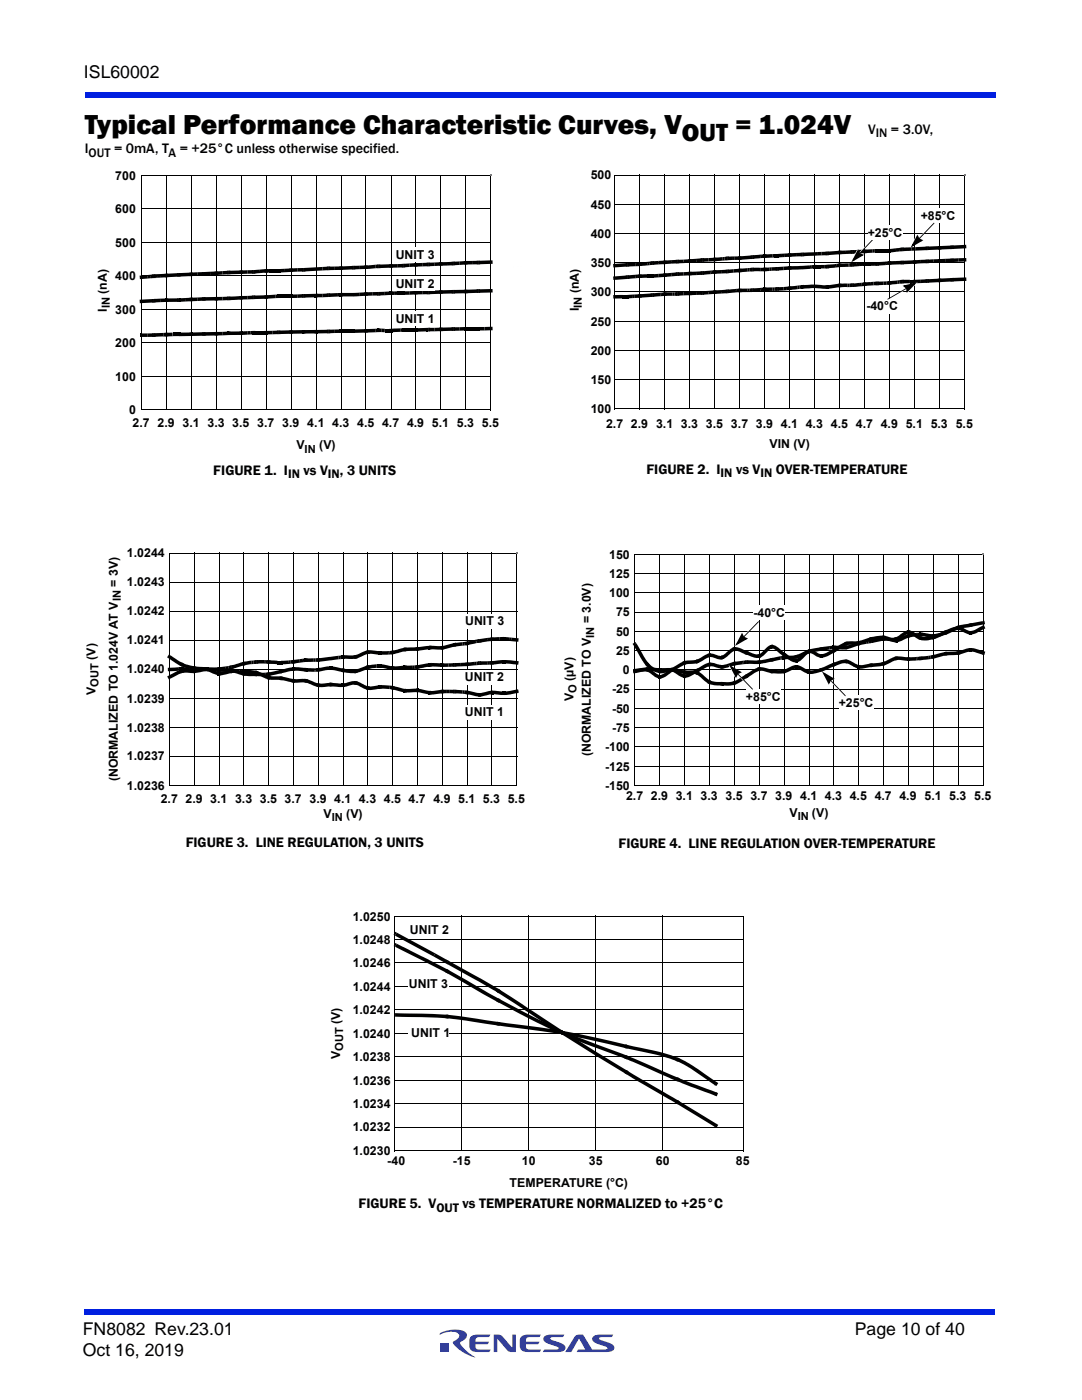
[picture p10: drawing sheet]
<svg xmlns="http://www.w3.org/2000/svg" width="216mm" height="279mm" viewBox="0 0 216 279" stroke-linecap="round" stroke-linejoin="round" font-family="sans-serif">
<defs><g id="words">
<g font-size="5.6">
<text x="16.9" y="26.7">Typical Performance Characteristic Curves, V</text>
<text x="146.7" y="26.7">= 1.024V</text>
</g>
<text font-size="5.1" x="136.1" y="28.1">OUT</text>
<g font-size="3.5">
<text x="16.7" y="15.6">ISL60002</text>
<text x="16.5" y="266.5">FN8082 Rev.23.01</text>
<text x="170.6" y="266.5">Page 10 of 40</text>
<text x="16.5" y="270.7">Oct 16, 2019</text>
</g>
<g font-size="2.8">
<text x="173.2" y="26.7">V</text>
<text x="16.9" y="30.6">I</text>
<text x="22.8" y="30.6">= 0mA, T</text>
<text x="35.9" y="30.6">= +25°C unless otherwise specified.</text>
<text x="42.6" y="94.8">FIGURE 1. I</text>
<text x="129" y="94.5">FIGURE 2. I</text>
<text x="37.1" y="169.1">FIGURE 3. LINE REGULATION, 3 UNITS</text>
<text x="123.4" y="169.2">FIGURE 4. LINE REGULATION OVER-TEMPERATURE</text>
<text x="71.6" y="241.2">FIGURE 5. V</text>
</g>
<g font-size="2.5">
<text x="174.8" y="27.4">IN = 3.0V,</text>
<text x="17.7" y="31.3">OUT</text>
<text x="23" y="35.9">700</text>
<text x="33.6" y="31.3">A</text>
<text x="117.9" y="35.8">500</text>
<text x="117.9" y="41.6">450</text>
<text x="23" y="42.5">600</text>
<text x="117.9" y="47.5">400</text>
<text x="173.1" y="47.3">+25°C</text>
<text x="183.7" y="43.8">+85°C</text>
<text x="23" y="49.2">500</text>
<text x="79" y="51.6">UNIT 3</text>
<text x="117.9" y="53.3">350</text>
<text x="21.3" y="58.6" transform="rotate(-90 21.3 58.6)">(nA)</text>
<text x="23" y="55.9">400</text>
<text x="79" y="57.4">UNIT 2</text>
<text x="117.9" y="59.1">300</text>
<text x="21.3" y="62.2" transform="rotate(-90 21.3 62.2)">I</text>
<text x="23" y="62.6">300</text>
<text x="79" y="64.5">UNIT 1</text>
<text x="115.5" y="62.1" transform="rotate(-90 115.5 62.1)">I</text>
<text x="117.9" y="65">250</text>
<text x="172.9" y="62">-40°C</text>
<text x="23" y="69.2">200</text>
<text x="117.9" y="70.8">200</text>
<text x="23" y="75.9">100</text>
<text x="117.9" y="76.6">150</text>
<text x="25.8" y="82.6">0</text>
<text x="117.9" y="82.5">100</text>
<text x="26.5" y="85.1">2.7 2.9 3.1 3.3 3.5 3.7 3.9 4.1 4.3 4.5 4.7 4.9 5.1 5.3 5.5</text>
<text x="59.2" y="89.7">V</text>
<text x="120.9" y="85.3">2.7 2.9 3.1 3.3 3.5 3.7 3.9 4.1 4.3 4.5 4.7 4.9 5.1 5.3 5.5</text>
<text x="153.5" y="89.4">VIN (V)</text>
<text x="57.5" y="95.5">IN vs VIN, 3 UNITS</text>
<text x="143.8" y="95.2">IN vs VIN OVER-TEMPERATURE</text>
<text x="25.3" y="111.2">1.0244</text>
<text x="121.6" y="111.5">150</text>
<text x="25.3" y="117">1.0243</text>
<text x="121.6" y="119.1">100</text>
<text x="121.6" y="115.3">125</text>
<text x="25.3" y="122.8">1.0242</text>
<text x="92.8" y="124.8">UNIT 3</text>
<text x="122.9" y="123">75</text>
<text x="150.3" y="123.1">-40°C</text>
<text x="25.3" y="128.6">1.0241</text>
<text x="122.9" y="130.7">25</text>
<text x="122.9" y="126.9">50</text>
<text x="25.3" y="134.4">1.0240</text>
<text x="92.8" y="136">UNIT 2</text>
<text x="124.3" y="134.5">0</text>
<text x="19.1" y="138.7" transform="rotate(-90 19.1 138.7)">V</text>
<text x="25.3" y="140.2">1.0239</text>
<text x="92.8" y="143">UNIT 1</text>
<text x="114.4" y="139.9" transform="rotate(-90 114.4 139.9)">V</text>
<text x="122.1" y="142.2">-50</text>
<text x="122.1" y="138.4">-25</text>
<text x="148.8" y="139.8">+85°C</text>
<text x="167.4" y="141.1">+25°C</text>
<text x="25.3" y="146">1.0238</text>
<text x="120.8" y="149.9">-100</text>
<text x="122.1" y="146.1">-75</text>
<text x="23.5" y="156" transform="rotate(-90 23.5 156)">(NORMALIZED TO 1.024V AT V</text>
<text x="25.3" y="151.8">1.0237</text>
<text x="117.9" y="151" transform="rotate(-90 117.9 151)">(NORMALIZED TO V</text>
<text x="120.8" y="153.8">-125</text>
<text x="25.3" y="157.6">1.0236</text>
<text x="32.1" y="160.2">2.7 2.9 3.1 3.3 3.5 3.7 3.9 4.1 4.3 4.5 4.7 4.9 5.1 5.3 5.5</text>
<text x="120.8" y="157.6">-150</text>
<text x="124.9" y="159.6">2.7 2.9 3.1 3.3 3.5 3.7 3.9 4.1 4.3 4.5 4.7 4.9 5.1 5.3 5.5</text>
<text x="64.5" y="163.3">V</text>
<text x="69.1" y="163.3">(V)</text>
<text x="157.5" y="163.1">V</text>
<text x="162" y="163.1">(V)</text>
<text x="70.4" y="183.7">1.0250</text>
<text x="70.4" y="188.4">1.0248</text>
<text x="81.8" y="186.3">UNIT 2</text>
<text x="70.4" y="193.1">1.0246</text>
<text x="70.4" y="197.8">1.0244</text>
<text x="81.6" y="197.2">UNIT 3</text>
<text x="70.4" y="202.4">1.0242</text>
<text x="67.9" y="204.4" transform="rotate(-90 67.9 204.4)">(V)</text>
<text x="70.4" y="207.1">1.0240</text>
<text x="82" y="207">UNIT 1</text>
<text x="67.9" y="211.4" transform="rotate(-90 67.9 211.4)">V</text>
<text x="70.4" y="211.8">1.0238</text>
<text x="70.4" y="221.1">1.0234</text>
<text x="70.4" y="216.5">1.0236</text>
<text x="70.4" y="225.8">1.0232</text>
<text x="70.4" y="230.5">1.0230</text>
<text x="77.3" y="232.5">-40</text>
<text x="90.3" y="232.5">-15</text>
<text x="104.1" y="232.5">10</text>
<text x="117.5" y="232.5">35</text>
<text x="130.9" y="232.5">60</text>
<text x="146.8" y="232.5">85</text>
<text x="101.7" y="236.9">TEMPERATURE (°C)</text>
<text x="87.1" y="241.9">OUT vs TEMPERATURE NORMALIZED to +25°C</text>
</g>
<g font-size="2.2">
<text x="21.9" y="61.5" transform="rotate(-90 21.9 61.5)">IN</text>
<text x="116.1" y="61.4" transform="rotate(-90 116.1 61.4)">IN (nA)</text>
<text x="60.8" y="90.3">IN (V)</text>
<text x="24.1" y="120" transform="rotate(-90 24.1 120)">IN = 3V)</text>
<text x="118.5" y="127.3" transform="rotate(-90 118.5 127.3)">IN = 3.0V)</text>
<text x="19.7" y="137.1" transform="rotate(-90 19.7 137.1)">OUT (V)</text>
<text x="115.1" y="138.3" transform="rotate(-90 115.1 138.3)">O (µV)</text>
<text x="66.2" y="163.9">IN</text>
<text x="159.2" y="163.7">IN</text>
<text x="68.5" y="209.8" transform="rotate(-90 68.5 209.8)">OUT</text>
</g>
</g></defs>
<g fill="#333f99">
<path d="M98.5 266.3h.7a1.2 1.2 0 0 1 1.1 .5l1.9 2.2v-2.7h.7v3.5h-.7a1.04 1.04 0 0 1-1-.4l-2-2.2v2.6h-.7z"/>
<path d="M93.9 266.8l.8-.4 3.2-.1-.3 .5-2.3 .1a.7 .7 0 0 0-.4 .9h2.7l-.4 .5h-2.3v.4l.2 .5 .2 .1h2.6l-.3 .5h-2.3a1.36 1.36 0 0 1-1.7-1.2l.1-1.5z"/>
<path d="M104 266.8l.8-.4 3.1-.1-.3 .5-2.3 .1a.7 .7 0 0 0-.3 .9h2.7l-.4 .5h-2.3v.4l.1 .5 .3 .1h2.6l-.3 .5h-2.3a1.36 1.36 0 0 1-1.7-1.2l.1-1.5z"/>
<path d="M108.6 266.7l.8-.3 3.2-.1-.3 .5-2.5 .2v.3l.6 .2a3.4 3.4 0 0 1 2.4 1.3 .85 .85 0 0 1-1 1h-3.5l.3-.4 2.8-.2v-.3l-.6-.2a3.4 3.4 0 0 1-2.4-1.3l.1-.5z"/>
<path d="M114.8 266.6a1.8 1.8 0 0 1 1.5-.3l1.9 3h2.3l.7-.1v-.3l-.6-.2a3.4 3.4 0 0 1-2.4-1.3 .85 .85 0 0 1 1-1l3.2-.1-.3 .5-2.5 .2v.3l.6 .2a3.4 3.4 0 0 1 2.4 1.3 .85 .85 0 0 1-1 1h-6.5l.3-.4 1.4-.1-1.2-2.1-1.6 2.6h-1.2z"/>
<path d="M88 268h1.6v1.7h-1.6z"/>
<path d="M87.8 266.1a5.6 5.6 0 0 1 5.1-.2 1.19 1.19 0 0 1-.8 1.8l-.3 .3a6.8 6.8 0 0 0 3 2.9 7.1 7.1 0 0 1-4.4-3l.5-.4a.81 .81 0 0 0 .7-.8 .81 .81 0 0 0-.6-.8 5.3 5.3 0 0 0-3.3 .4z"/>
</g>
<g fill="#001fe0">
<path d="M16.9 261.3h181.7v1h-181.7z"/>
<path d="M16.9 18.4h181.7v1h-181.7z"/>
</g>
<g fill="none" stroke="#000" stroke-width=".2">
<path d="M28.1 35h69.8M28.2 35v46.8M33.2 35v46.8M38.2 35v46.8M43.2 35v46.8M48.1 35v46.8M53.1 35v46.8M58.1 35v46.8M63.1 35v46.8M68.1 35v46.8M73 35v46.8M78 35v46.8"/>
<path d="M83 35v46.8M88 35v46.8M92.9 35v46.8M97.9 34.9v46.9M28.2 55h69.8M28.2 48.4h69.8M28.2 41.7h69.8M28.2 75.1h69.8M28.2 68.4h69.8M28.2 61.7h69.8M28.2 81.7h69.8"/>
</g>
<g fill="#000">
<path d="M33.1 34.9l.2 .1zM38.1 34.9l.1 .1zM43.1 34.9l.1 .1zM48 34.9l.2 .1zM53 34.9l.2 .1zM58 34.9l.2 .1zM63 34.9l.2 .1zM68 34.9l.1 .1zM72.9 34.9l.2 .1zM77.9 34.9l.2 .1zM82.9 34.9l.2 .1zM87.9 34.9l.2 .1z"/>
<path d="M92.9 34.9l.1 .1zM28.1 54.9l.1 .2zM28.1 48.3l.1 .2zM28.1 41.6l.1 .1zM28.1 75l.1 .2zM28.1 68.3l.1 .2zM28.1 61.6l.1 .2z"/>
</g>
<g fill="#807e80">
<path d="M97.8 34.9h.3v.3h-.3z"/>
<path d="M97.8 35h.3z"/>
</g>
<g fill="#000">
<path d="M27.9 59.8h.3v.7h-.3zM28.2 59.8l2.5-.1v.7l-2.5 .1zM27.9 55h.3l.1 .7h-.4zM28.2 55l1.2-.1 .1 .7-1.2 .1zM29.4 54.9l.7-.1v.7l6.8-.7-7.4 .8zM30.1 54.8h.6v.7h-.6zM30.7 59.7l.3-.1 .1 .7-.4 .1zM30.3 59.7h.4v.7h-.3zM30.7 59.7l1.2-.1 .1 .7-1.3 .1zM30.7 54.8l.3-.1 .1 .7-.4 .1zM30.3 54.8h.4v.7h-.3zM30.7 54.8l.6-.1v.7l-.6 .1z"/>
<path d="M31.3 54.7h.6l.1 .7h-.7zM31.9 54.7l1.3-.1v.7l-1.2 .1zM31.9 59.6h1.3v.7h-1.2zM33.2 54.6h.3l.1 .7h-.4zM32.9 54.7l.3-.1v.7l-.3 .1zM33.2 54.6l2.5-.1v.7l-2.5 .1zM33.2 59.6h.3l.1 .7h-.4zM33.2 59.6l2.5-.1v.7l-2.5 .1zM35.3 59.6l.4-.1v.7l-.3 .1zM35.7 59.5h1.2l.1 .7h-1.3zM35.7 54.5h.3v.7h-.3zM35.3 54.5h.4v.7h-.3z"/>
<path d="M35.7 54.5l2.5-.1v.7l-2.5 .1zM36.9 59.5l1.2-.1 .1 .7-1.2 .1zM38.1 59.4h.4v.7h-.3zM37.8 54.4h.3l.1 .7h-.4zM38.1 54.4l1.3-.1 .1 .7-1.3 .1zM37.8 59.4h.4v.7h-.4zM38.2 59.4h1.2l.1 .7h-1.3zM38.2 54.4h.3v.7h-.3zM39.4 59.4l1.3-.1v.7l-1.2 .1zM39.4 54.3h1.3v.7h-1.2zM40.7 59.3h.3v.7h-.3zM40.3 54.3h.4v.7h-.3z"/>
<path d="M40.7 54.3l1.2-.1v.7l-1.2 .1zM40.3 59.3h.4v.7h-.3zM40.7 59.3h2.5v.7h-2.5zM40.7 54.3h.3v.7h-.3zM41.9 54.2h1.3v.7h-1.3zM42.8 54.2h.3l.1 .7h-.4zM43.1 54.2l1.3-.1v.7l-1.2 .1zM43.2 59.3h.3v.7h-.3zM42.8 59.3h.4v.7h-.4zM43.2 59.3l1.2-.1v.7l-1.2 .1zM43.2 54.2h.3v.7h-.3zM44.4 54.1l1.2-.1 .1 .7-1.3 .1z"/>
<path d="M44.4 59.2h1.2l.1 .7h-1.3zM45.6 54h.4v.7h-.3zM45.6 59.2h.4v.7h-.3zM45.3 59.2h.3l.1 .7h-.4zM45.6 59.2h1.3v.7h-1.2zM45.3 54h.3l.1 .7h-.4zM45.6 54h2.5l.1 .7h-2.5zM46.9 59.2l1.2-.1 .1 .7-1.3 .1zM48.1 59.1h.4v.7h-.3zM47.8 59.1h.3l.1 .7h-.4zM48.1 59.1h1.3v.7h-1.2zM48.1 54h.4v.7h-.3z"/>
<path d="M47.8 54h.3l.1 .7h-.4zM48.1 54l1.3-.1v.7l-1.2 .1zM49.4 59.1l1.2-.1v.7l-1.2 .1zM49.4 53.9h1.2v.7h-1.2zM50.6 59h.3l.1 .7h-.4zM50.2 53.9h.4l.1 .7h-.4zM50.6 53.9l1.2-.1 .1 .7h-.6l-.1-.7 .1 .7-.6 .1zM50.3 59h.3v.7h-.3zM50.6 59l2.5-.1v.7l-2.5 .1zM50.6 53.9h.3l.1 .7h-.4zM51.8 53.8l.7-.1v.7l-.6 .1zM52.5 53.7h.6v.7h-.6z"/>
<path d="M52.7 58.9h.4v.7h-.3zM53.1 58.9l1.9-.1v.7l-1.9 .1zM53.1 58.9h.3l.1 .7h-.4zM53.1 53.7h.3l.1 .7h-.4zM52.8 53.7h.3v.7h-.3zM53.1 53.7h.6v.7h-.6zM53.7 53.7h2.2v.7h-2.2zM55 58.8h.6v.7h-.6zM55.3 58.8h3.1v.7h-3.1zM55.2 53.7h.4v.7h-.3zM55.6 53.7l1.2-.1 .1 .7-1.3 .1zM55.6 58.8h.3l.1 .7h-.4z"/>
<path d="M56.8 53.6h1.3v.7h-1.2zM58.1 53.6h.3v.7h-.3zM57.7 53.6h.4v.7h-.3zM58.1 53.6l1.2-.1 .1 .7-1.3 .1zM57.7 58.8h.4v.7h-.3zM58.1 58.8h1.2l.1 .7h-1.3zM59.3 58.8l1.3-.1v.7l-1.2 .1zM59.3 53.5h1.3v.7h-1.2zM60.6 58.7h.3v.7h-.3zM60.2 53.5h.4v.7h-.3zM60.6 53.5l3.7-.2v.7l-3.7 .2zM60.2 58.7h.4v.7h-.3z"/>
<path d="M60.6 58.7l2.5-.1v.7l-2.5 .1zM60.6 53.5h.3v.7h-.3zM62.7 58.6h.4v.7h-.4zM63.1 58.6h.3v.7h-.3zM63.1 58.6h1.2v.7h-1.2zM64.3 58.6h1.2l.1 .7h-1.3zM64.3 53.3l1.2-.1 .1 .7-1.3 .1zM65.5 58.6l.4-.1v.7l-.3 .1zM65.2 58.6h.3l.1 .7h-.4zM65.5 58.6l1.9-.1v.7l-1.8 .1zM65.5 53.2h.4v.7h-.3zM65.2 53.2h.4v.7h-.4z"/>
<path d="M65.6 53.2h1.2v.7l38-.7-39.2 .7zM66.8 53.2h1.3v.7h-1.3zM67.4 58.5h.7v.7h-.7zM67.7 58.5h.4v.7h-.4zM68.1 58.5h.3v.7h-.3zM68.1 58.5h2.4l.1 .7-.1-.7 .7-.1v.7l-.1-.7h.7v.7l-3.7 .1zM68.1 53.2h.3v.7h-.3zM67.7 53.2h.4v.7h-.4zM68.1 53.2l2.4-.1 .1 .7-2.5 .1zM70.5 53.1h.4v.7h-.3zM70.2 53.1h.3l.1 .7h-.4zM70.5 53.1l1.3-.1v.7l-1.2 .1z"/>
<path d="M71.8 58.4l1.2-.1v.7l-1.2 .1zM71.8 53h1.2v.7h-1.2zM73 58.3h.3l.1 .7h-.4zM72.7 58.3h.3v.7h-.3zM73 58.3h1.3v.7h-1.3zM73 53h.4v.7h-.4zM72.7 53h.3v.7h-.3zM73 53h.7v.7l-.1-.7 1.3-.2v.7l-1.9 .2zM74.3 58.3h1.2l.1 .7h-1.3zM74.9 52.8h.6l.1 .7h-.7zM75.5 58.3h.4v.7h-.3zM75.2 58.3h.3l.1 .7h-.4z"/>
<path d="M75.5 58.3l1.3-.1v.7l-1.2 .1zM75.5 52.8h.4v.7h-.3zM75.2 52.8h.3l.1 .7h-.4zM75.5 52.8l2.5-.1v.7l-2.4 .1zM76.8 58.2h.6v.7h-.6zM77.4 58.2h.6v.7h-.6zM77.7 58.2h.3v.7h-.3zM78 58.2h.4v.7h-.4zM78 58.2h.6l.1 .7h-.7zM78 52.7h.4v.7h-.4zM77.7 52.7h.3v.7h-.3zM78 52.7h1.2l.1 .7h-1.3z"/>
<path d="M78.6 58.2l.6-.1 .1 .7-.6 .1zM79.2 58.1h1.6v.7h-1.6zM79.2 52.7h1.3v.7h-1.2zM80.1 52.7h.4v.7h-.3zM80.5 52.7l1.2-.1v.7l-1.2 .1zM80.2 58.1h.3v.7h-.3zM80.5 58.1h1.2v.7h-1.2zM80.5 52.7h.3l.1 .7h-.4zM81.7 58.1h1.3v.7h-1.3zM81.7 52.6l1.3-.1v.7l-1.3 .1zM83 58.1l.3-.1v.7l-.3 .1zM83 52.5h.3v.7h-.3z"/>
<path d="M82.6 58.1h.4v.7h-.3zM83 58.1l1.2-.1 .1 .7-1.3 .1zM82.6 52.5h.4v.7h-.3zM83 52.5h1.2l.1 .7h-1.3zM84.2 58h1.3v.7h-1.2zM84.2 52.5l1.3-.1v.7l-1.2 .1zM85.5 58h.3v.7h-.3zM85.1 58h.4v.7h-.3zM85.5 58l2.5-.1v.7l-2.5 .1zM85.5 52.4h.3v.7h-.3zM85.1 52.4h.4v.7h-.3zM85.5 52.4h1.2v.7h-1.2z"/>
<path d="M86.7 52.4l1.2-.1 .1 .7-1.3 .1zM87.9 52.3h.4v.7h-.3zM88 57.9h.3v.7h-.3zM87.6 57.9h.4v.7h-.3zM88 57.9h2.4l.1 .7h-2.5zM87.6 52.3h.4v.7h-.3zM88 52.3h1.2v.7h-1.2zM89.2 52.3l1.2-.1 .1 .7-1.3 .1zM90.4 52.2h.4v.7h-.3zM90.1 52.3l.3-.1 .1 .7-.4 .1zM90.4 52.2h1.3v.7h-1.2zM90.4 57.9h.4v.7h-.3z"/>
<path d="M90.1 57.9h.3l.1 .7h-.4zM90.4 57.9l2.5-.1 .1 .7-2.5 .1zM91.7 52.2l1.2-.1 .1 .7-1.3 .1zM92.9 52.1h.4v.7h-.3zM92.9 57.8h.4v.7h-.3zM92.6 57.8h.3l.1 .7h-.4zM92.9 57.8l2.5-.1 .1 .7-2.5 .1zM92.6 52.1h.3l.1 .7h-.4zM92.9 52.1h1.3v.7l10.6-.7-11.8 .7zM94.2 52.1l1.2-.1 .1 .7-1.3 .1zM95.4 57.7h.4v.7h-.3zM95.1 57.7h.3l.1 .7h-.4z"/>
<path d="M95.4 57.7h2.5l.1 .7h-2.5zM95.4 52h.4v.7h-.3zM95.1 52h.3l.1 .7h-.4zM95.4 52h2.5l.1 .7h-2.5zM97.9 57.7h.4v.7h-.3zM97.9 52h.4v.7h-.3zM27.9 66.5h.3v.7h-.3zM28.2 66.5h1.3v.7h-1.3zM29.5 66.5h1.2v.7h-1.2zM30.3 66.5h.4v.7h-.3zM30.7 66.5l1.9-.1v.7l21-.7-22.3 .8v-.7v.7h-.6zM30.7 66.5h.3l.1 .7h-.4z"/>
<path d="M32.6 66.4h.6v.7h-.6zM32.9 59.6h.3v.7h-.3zM33.2 66.4h.3l.1 .7h-.4zM32.9 66.4h.3v.7h-.3zM33.2 66.4h1.2l.1 .7h-1.3zM34.4 66.4h1.6v.7h-1.6zM35.3 66.4h.4v.7h-.4zM35.7 66.4h2.5v.7h-2.5zM35.7 59.5h.3v.7h-.3zM38.2 66.4h.3v.7h-.3zM37.8 66.4h.4v.7h-.4zM38.2 66.4l2.5-.1v.7l-2.5 .1z"/>
<path d="M40.7 66.3h.3v.7h-.3zM40.3 66.3h.4v.7h-.3zM40.7 66.3h2.5v.7h-2.5zM43.2 66.3h.3v.7h-.3zM42.8 66.3h.4v.7h-.4zM43.2 66.3l1.2-.1v.7l-1.2 .1zM44.4 66.2h1.2l.1 .7h-1.3zM45.3 66.2h.3v.7h-.3zM45.6 66.2l.4-.1v.7l-.3 .1zM45.6 66.2l2.5-.1v.7l-2.5 .1zM48.1 66.1h.4v.7h-.4zM47.8 66.1h.3l.1 .7h-.4z"/>
<path d="M48.1 66.1h.6l.1 .7-.1-.7h.7v.7h-1.2zM49.4 66.1h.6v.7l20.3-.7-20.9 .7zM50 66.1l.6-.1v.7l-.6 .1zM50.3 66h.3v.7h-.3zM50.6 66h.3l.1 .7h-.4zM50.6 66h2.8v.7h-2.8zM52.8 66h.3v.7h-.3zM53.1 66h1.2l.1 .7h-1.3zM54.3 66h1.3v.7h-1.2zM55.6 66h.3l.1 .7h-.4zM55.3 66h.3v.7h-.3zM55.6 66l2.5-.1v.7l-2.5 .1z"/>
<path d="M58.1 65.9h.3v.7h-.3zM57.7 65.9h.4v.7h-.3zM58.1 65.9h2.5v.7h-2.5zM60.2 65.9h.4v.7h-.4zM60.6 65.9h.3v.7h-.3zM60.6 65.9l2.5-.1v.7l-2.5 .1zM63.1 65.8h.3v.7h-.3zM62.7 65.8h.4v.7h-.3zM63.1 65.8h2.5v.7h-2.5zM65.6 65.8h.3v.7h-.3zM65.2 65.8h.4v.7h-.4zM65.6 65.8h1.2v.7h-1.2z"/>
<path d="M66.8 65.8l1.3-.1v.7l-1.3 .1zM67.7 65.7h3.2v.7h-3.2zM68.1 65.7h.3v.7h-.3zM70.2 65.7h.3l.1 .7h-.4zM70.5 65.7h2.5v.7h-2.4zM73 65.7h.4v.7h-.4zM72.7 65.7h.3v.7h-.3zM73 65.7l1.9-.1v.7l-1.9 .1zM74.9 65.6h.6l.1 .7h-.7zM75.2 65.6h.3v.7h-.3zM75.5 65.6h.4v.7h-.3zM75.5 65.6h.7l-.1 .7h-.6z"/>
<path d="M76.2 65.6h.6v.7h-.7zM76.8 65.6h1.6v.7h-1.6zM77.7 65.6h.3v.7h-.3zM78 65.6l1.9-.1v.7l-1.2 .1-.1-.7 .1 .7h-.7zM79.9 65.5h.6v.7h-.6zM80.2 65.5h3.1v.7h-3.1zM80.5 65.5h.3l.1 .7h-.4zM82.6 65.5h.4v.7h-.3zM83 65.5l2.5-.1v.7l-2.5 .1zM85.1 65.4h.4v.7h-.4zM85.5 65.4h.3v.7h-.3zM85.5 65.4h1.2v.7h-1.2z"/>
<path d="M86.7 65.4h1.3v.7h-1.3zM88 65.4h.3v.7h-.3zM87.6 65.4h.4v.7h-.3zM88 65.4l2.4-.1 .1 .7-2.5 .1zM90.4 65.3h.4v.7h-.3zM90.1 65.3h.3l.1 .7h-.4zM90.4 65.3h1.3v.7h-1.2zM91.7 65.3h1.2l.1 .7h-1.3zM92.6 65.3h3.2v.7h-3.2zM92.9 65.3h.4v.7h-.3zM95.1 65.3h.3v.7h-.3zM95.4 65.3h1.3v.7h-1.3z"/>
<path d="M96.7 65.3l1.2-.1 .1 .7-1.3 .1zM97.9 65.2h.4v.7h-.3z"/>
</g>
<g fill="#fff">
<path d="M79 49.4h7.8v2.8h-7.8z"/>
<path d="M79 55.1h7.8v2.9h-7.8z"/>
<path d="M79 62.2h7.8v2.8h-7.8z"/>
</g>
<g fill="none" stroke="#000" stroke-width=".2">
<path d="M122.6 34.9h69.9M122.7 34.9v46.8M127.7 34.9v46.8M132.7 34.9v46.8M137.7 34.9v46.8M142.6 34.9v46.8M147.6 34.9v46.8M152.6 34.9v46.8M157.6 34.9v46.8M162.6 34.9v46.8M167.6 34.9v46.8M172.6 34.9v46.8"/>
<path d="M177.5 34.9v46.8M182.5 34.9v46.8M187.5 34.9v46.8M192.5 34.9v46.8M122.6 58.3h70M122.6 52.5h70M122.6 46.6h70M122.6 40.8h70M122.6 75.8h70M122.6 69.9h70M122.6 64.1h70M122.7 81.6h69.9"/>
</g>
<path d="M127.6 34.9h.2zM132.6 34.9h.2z" fill="#000"/>
<g fill="#807e80">
<path d="M192.3 34.8h.3v.3h-.3z"/>
<path d="M192.3 34.9h.3z"/>
</g>
<g fill="#fff">
<path d="M183.7 41.6h7v2.8h-7z"/>
<path d="M172.9 59.7h6.3v2.8h-6.3z"/>
</g>
<g fill="#000">
<path d="M122.3 55.2h.4v.7h-.3zM122.7 55.2l2.5-.2v.7l-2.5 .2zM122.3 52.7h.4v.7h-.3zM122.7 52.7l2.5-.2v.7l-2.5 .2zM122.4 58.9h.3v.7h-.3zM122.7 58.9h1.6v.7h-1.6zM124.3 58.9h1.2v.7h-1.2zM124.8 58.9h.4v.7h-.3zM125.2 58.9l.9-.1 .1 .7-1 .1zM125.2 55l.3-.1 .1 .7-.4 .1zM124.8 55h.4v.7h-.3zM125.2 55l1.5-.2 .1 .7-1.6 .2z"/>
<path d="M125.2 52.5h.3l.1 .7h-.4zM124.9 52.5h.3v.7h-.3zM125.2 52.5l1.5-.1 .1 .7-1.6 .1zM126.1 58.8h.4l.1 .7h-.4zM126.5 58.8l1.2-.1v.7l-1.1 .1zM126.7 54.8h.4v.7h-.3zM126.7 52.4h.4v.7h-.4zM127.1 52.4h.6v.7h-.6zM127.1 54.8h.6v.7h-.6zM127.7 58.7h.3l.1 .7h-.4zM127.3 58.7h.4v.7h-.3zM127.7 58.7l2.5-.2v.7l-2.5 .2z"/>
<path d="M127.7 52.4h.3l.1 .7h-.4zM127.3 52.4h.4v.7h-.3zM127.7 52.4l1.5-.1 .1 .7-1.6 .1zM127.7 54.8h.3l.1 .7h-.4zM127.4 54.8h.3v.7h-.3zM127.7 54.8l1.5-.1v.7l-1.5 .1zM129.2 52.3l.4-.1v.7l-.3 .1zM129.2 54.7h1.3v.7h-1.3zM129.6 52.2h.5l.1 .7h-.6zM130.1 52.2l.4-.1 .1 .7-.4 .1zM130.2 58.5h.3v.7h-.3zM129.8 58.6l.4-.1v.7l-.3 .1z"/>
<path d="M130.2 58.5l1.5-.1 .1 .7-1.6 .1zM129.8 54.8l.4-.1v.7l-.3 .1zM130.2 54.7h1.2l.1 .7h-1.3zM129.8 52.2h.4v.7h-.3zM130.2 52.2l1.2-.1 .1 .7-1.3 .1zM131.4 54.7l1.3-.1v.7l-1.2 .1zM131.4 52.1l1.3-.1v.7l-1.2 .1zM131.7 58.4h.4v.7h-.3zM132.1 58.4h.6v.7h-.6zM132.7 58.4l.3-.1v.7l-.3 .1zM132.7 54.6l.3-.1v.7l-.3 .1zM132.3 54.6h.4v.7h-.3z"/>
<path d="M132.7 54.6l1.2-.1 .1 .7-1.3 .1zM132.7 52h.3v.7h-.3zM132.3 52h.4v.7h-.3zM132.7 52l1.2-.1v.7l-1.2 .1zM132.3 58.4h.4v.7h-.3zM132.7 58.4l1.5-.1v.7l-1.5 .1zM133.9 54.5l1.2-.1 .1 .7-1.2 .1zM133.9 51.9h1.2l.1 .7h-1.3zM134.2 58.3h.4v.7h-.4zM134.6 58.3h.6v.7h-.6zM134.8 58.3h.3l.1 .7h-.3zM135.1 58.3h1.3v.6l-1.2 .1z"/>
<path d="M135.1 54.4l.4-.1 .1 .7-.4 .1zM135.1 51.9l.4-.1v.7l-.3 .1zM135.2 58.3h.3v.7h-.3zM134.8 54.4h.4v.7h-.3zM135.2 54.4l1.2-.1v.7l-1.2 .1zM134.8 51.9h.4v.7h-.3zM135.2 51.9l1.2-.1v.7l-1.2 .1zM136.4 54.3h1.2l.1 .6-1.3 .1zM136.4 51.8l1.2-.1 .1 .7-1.3 .1zM136.4 58.3l1.3-.1v.7h-1.3zM137.6 54.3l.4-.1v.7h-.3zM137.6 51.7h.4v.7h-.3z"/>
<path d="M137.3 51.8l.3-.1 .1 .7-.3 .1zM137.6 51.7l1.3-.1v.7l-1.2 .1zM137.7 58.2h.3v.7h-.3zM137.3 58.2h.4v.7h-.3zM137.7 58.2h1.2v.7h-1.2zM137.3 54.3h.4v.6h-.3zM137.7 54.3l1.2-.1v.7h-1.2zM138.9 54.2l1.2-.1 .1 .7-1.3 .1zM138.9 51.6l1.2-.1 .1 .7-1.3 .1zM138.9 58.2l1.2-.1 .1 .7-1.3 .1zM139.8 58.1h.3l.1 .7h-.4zM140.1 58.1l1.3-.1v.7l-1.2 .1z"/>
<path d="M140.1 54.1h.4v.7h-.3zM139.8 54.2l.3-.1 .1 .7-.4 .1zM140.1 54.1l1.6-.1 .1 .7-1.6 .1zM140.1 51.5h.4v.7h-.3zM140.1 58.1h.4v.7h-.3zM139.8 51.5h.3l.1 .7h-.4zM140.1 51.5h1.3v.7h-1.2zM141.4 58h1.2v.7h-1.2zM141.4 51.5l1.2-.1v.7l-1.2 .1zM141.7 54h.3l.1 .7h-.3zM142 54l.6-.1v.7l-.5 .1zM142.6 58l.3-.1 .1 .7-.4 .1z"/>
<path d="M142.3 58h.3v.7h-.3zM142.6 58l1.3-.1v.7l-1.3 .1zM142.6 53.9h.3l.1 .7h-.4zM142.6 51.4h.3l.1 .7h-.4zM142.3 51.5l.3-.1v.7l-.3 .1zM142.6 51.4l1.6-.1v.7l-1.6 .1zM142.3 53.9h.3v.7h-.3zM142.6 53.9h1.3v.7h-1.3zM143.9 57.9l1.2-.1 .1 .7-1.3 .1zM143.9 53.9l1.2-.1 .1 .7-1.3 .1zM144.2 51.3h.3l.1 .7h-.4zM144.5 51.3l.6-.1 .1 .7-.6 .1z"/>
<path d="M145.1 51.2h.3l.1 .7h-.3zM145.1 57.8h.4v.7h-.3zM144.8 57.8h.3l.1 .7h-.4zM145.1 57.8l1.6-.1v.7l-1.5 .1zM145.1 53.8h.4v.7h-.3zM144.8 53.8h.3l.1 .7h-.4zM145.1 53.8l1.2-.1 .1 .7-1.2 .1zM144.8 51.2h.3l.1 .7h-.4zM145.1 51.2h1v.7h-.9zM146.1 51.2h.4v.7h-.4zM146.3 53.7l1.3-.1v.7l-1.2 .1zM146.5 51.2h1.1v.7h-1.1z"/>
<path d="M146.6 57.7l.4-.1 .1 .7-.4 .1zM147 57.6h.6v.7h-.6zM147.6 53.6h.3l.1 .7h-.4zM147.3 53.7l.3-.1v.7l-.3 .1zM147.6 53.6l1.6-.1v.7l-1.6 .1zM147.3 51.2h.3v.7h-.3zM147.6 51.2l2.5-.2 .1 .7-2.6 .2zM147.6 57.6h.4v.7h-.4zM147.3 57.6h.3v.7h-.3zM147.6 57.6h1.6v.7h-1.6zM147.6 51.2h.4v.7h-.4zM149.2 53.5h.3v.7h-.3z"/>
<path d="M149.2 57.6h.3v.7h-.3zM149.5 53.5l.6-.1 .1 .7-.7 .1zM149.5 57.6h.6l.1 .7h-.7zM149.8 51h.3l.1 .7h-.4zM150.1 51l1.6-.2v.7l-1.5 .2zM149.8 57.6h.3l.1 .7h-.4zM150.1 57.6l1.6-.1v.7l-1.5 .1zM150.1 53.4h.4v.7h-.3zM150.1 51l.4-.1v.7l-.3 .1zM150.1 57.6h.4v.7h-.3zM149.8 53.4h.3l.1 .7h-.4zM150.1 53.4h1.6v.7h-1.5z"/>
<path d="M151.6 57.5l.4-.1 .1 .7-.4 .1zM151.7 50.8h.3l.1 .7h-.4zM151.7 53.4h.3l.1 .7h-.4zM152 57.4h.6v.7h-.5zM152 50.8h.6v.7h-.5zM152 53.4h.6v.7h-.5zM152.3 57.4h.3v.7h-.3zM152.3 50.8h.3v.7h-.3zM152.6 57.4h.3l.1 .7h-.4zM152.6 50.8l.3-.1 .1 .7-.4 .1zM152.6 57.4h1.6v.7h-1.6zM152.6 53.4h.4v.7h-.4z"/>
<path d="M152.3 53.4h.3v.7h-.3zM152.6 53.4h.9l.1 .7h-1zM152.6 50.8l1.6-.1v.7l-1.6 .1zM153.5 53.4l.5-.1v.7l-.4 .1zM154 53.3h1.1v.7h-1.1zM154.1 50.7h.4v.7h-.3zM154.2 57.4h.3v.7h-.3zM154.5 57.4l.6-.1v.7l-.6 .1zM154.5 50.7h.9v.7h-.9zM155.1 57.3h.3v.7h-.3zM154.7 53.3h.4v.7h-.3zM155.1 53.3l1.2-.1 .1 .7-1.3 .1z"/>
<path d="M154.7 50.7h.4v.7h-.3zM155.1 50.7l.9-.1 .1 .7-1 .1zM154.7 57.3h.4v.7h-.3zM155.1 57.3h1.3v.7h-1.3zM155.1 53.3h.3v.7h-.3zM156 50.6h.4l.1 .7h-.4zM156.3 57.3l.5-.1 .1 .7-.5 .1zM156.3 53.2l1.3-.1v.7l-1.2 .1zM156.4 50.6l1.2-.1v.7l-1.1 .1zM156.8 57.2h.8v.7h-.7zM157.2 57.2h.3l.1 .7h-.3zM157.5 57.2l1.6-.2 .1 .7-1.6 .2z"/>
<path d="M157.6 57.2l.3-.1 .1 .7-.4 .1zM157.6 53.1h.3v.7h-.3zM157.6 50.5h.3v.7h-.3zM157.2 50.6l.4-.1v.7l-.3 .1zM157.6 50.5h1.2l.1 .7h-1.3zM157.2 53.1h.4v.7h-.3zM157.6 53.1l4-.1 .1 .7-4.1 .1zM158.8 50.5l1.3-.1v.7l-1.2 .1zM159.1 57h.4l.1 .7h-.4zM159.5 57l.6-.1v.7l-.5 .1zM159.8 56.9h.3v.7h-.3zM160.1 56.9h.3l.1 .7h-.4z"/>
<path d="M159.7 50.5l.4-.1v.7l-.3 .1zM160.1 50.4l3.1-.1v.7l-3.1 .1zM160.1 56.9l2.2-.1 2.8 .1v.7l-2.5-.1-2.5 .1zM160.1 50.4h.3l.1 .7h-.4zM161.6 53l.4-.1v.7l-.3 .1zM162 52.9h.6v.7h-.6zM162.2 52.9h.4v.7h-.4zM162.6 52.9h.3v.7h-.3zM162.6 52.9h1.2v.7h-1.2zM163.2 50.3h.7v.7h-.7zM163.8 52.9h.6l.1 .7h-.7zM163.9 50.3l1.2-.1v.7l-1.2 .1z"/>
<path d="M164.4 52.9h.7v.7h-.6zM164.7 52.9h.3l.1 .7h-.3zM165 52.9l1.6-.2 .1 .7-1.6 .2zM164.7 57l.3-.1 .1 .7-.4 .1zM165 56.9l2.6-.3v.7l-2.5 .3zM164.7 50.2h.3l.1 .7h-.4zM165 50.2l2.6-.2v.7l-2.5 .2zM165.1 56.9v.7zM165.1 56.9h.3v.7h-.3zM165.1 52.9h.3v.7h-.3zM165.1 50.2h.3v.7h-.3zM166.6 52.7h.3l.1 .7h-.3z"/>
<path d="M166.9 52.7l.6-.1 .1 .7-.6 .1zM167.5 52.6h.4l.1 .7h-.4zM167.6 56.6v.7zM167.6 56.6h.3v.7h-.3zM167.6 50h.3v.7h-.3zM167.2 56.6h.4v.7h-.3zM167.6 56.6h1.5v.7h-1.5zM167.2 52.6h.4v.7h-.3zM167.6 52.6h1.7v.7h-1.7zM167.2 50h.4v.7h-.3zM167.6 50h1.2v.7h-1.2zM168.8 50l1.2-.1 .1 .7-1.3 .1z"/>
<path d="M169.1 56.6h.4v.7h-.4zM169.3 52.6h.2v.7h-.2zM169.4 52.6l.6-.1 .1 .7-.6 .1zM169.5 56.6h.6v.7h-.6zM170 52.5h.3l.1 .6-.3 .1zM170 49.9h.4v.7h-.3zM169.7 50l.3-.1 .1 .7-.4 .1zM170 49.9h1.3v.7h-1.2zM170.1 56.6h.3v.7h-.3zM169.7 56.6h.4v.7h-.4zM170.1 56.6l1.5-.1v.7l-1.5 .1zM169.7 52.5h.4v.7h-.4z"/>
<path d="M170.1 52.5h.9v.6l-.9 .1zM171 52.5l.4-.1v.7h-.4zM171.3 49.9l1.3-.1v.7l-1.3 .1zM171.4 52.4l1.1-.1 .1 .7-1.2 .1zM171.6 56.5l.3-.1 .1 .7-.4 .1zM171.9 56.4h.6l.1 .7h-.6zM172.2 52.3h.4v.7h-.4zM172.5 56.4l.3-.1 .1 .7-.3 .1zM172.2 56.4h.3l.1 .7h-.3zM172.5 56.4l1.3-.1v.7l-1.2 .1zM172.5 52.3h.4v.7h-.3zM172.2 49.8h.3l.1 .7h-.4z"/>
<path d="M172.5 49.8l1.6-.1v.7l-1.5 .1zM172.6 52.3h1.2v.7h-1.2zM172.6 49.8h.3v.7h-.3zM173.8 56.3l.5-.1v.7l-.5 .1zM173.8 52.3h.6v.7h-.6zM174.1 49.7h.3l.1 .7h-.4zM174.3 56.2h.7v.7h-.7zM174.4 52.3h.6v.7h-.6zM174.4 49.7h.6v.7h-.5zM174.7 49.7h3.1v.7h-3.1zM174.7 52.3h.3v.7h-.3zM175 52.3l1.6-.1v.7l-1.6 .1z"/>
<path d="M175 56.2h.4v.7h-.4zM174.7 56.2h.3v.7h-.3zM175 56.2h1.3v.7h-1.3zM175 52.3h.4v.7h-.4zM175 49.7h.4v.7h-.4zM176.3 56.2h.6v.7h-.6zM176.6 52.2h.3l.1 .7h-.4zM176.9 56.2l.6-.1v.7l-.6 .1zM176.9 52.2l.6-.1v.7l-.5 .1zM177.5 56.1h.3l.1 .7h-.4zM177.1 56.1h.4v.7h-.3zM177.5 56.1l1.5-.1 .1 .7-1.6 .1z"/>
<path d="M177.5 52.1h.3l.1 .7h-.4zM177.1 49.7h.4v.7h-.3zM177.5 49.7l1.3-.1v.6l-1.3 .2zM177.2 52.1h.3v.7h-.3zM177.5 52.1h1.3v.7h-1.3zM178.8 49.6l.6-.1v.7h-.6zM178.8 52.1l1.2-.1v.7l-1.2 .1zM179 56l.4-.1 .1 .7-.4 .1zM179.4 49.5l.6-.1 .1 .7-.7 .1zM179.4 55.9h.6l.1 .7h-.6zM180 55.9l.3-.1 .1 .7-.3 .1zM180 49.4h.3l.1 .7h-.3z"/>
<path d="M179.7 55.9h.3v.7h-.3zM180 55.9l1.6-.1v.7l-1.6 .1zM180 52h.4v.7h-.4zM179.7 52h.3v.7h-.3zM180 52l2.5-.1v.7l-2.5 .1zM179.7 49.4h.3v.7h-.3zM180 49.4l1.9-.1v.7l-1.9 .1zM181.6 55.8h.3v.7h-.3zM181.9 49.3h.8l.1 .7h-.9zM181.9 55.8h.9v.7h-.9zM182.1 52l.4-.1v.7l-.3 .1zM182.5 51.9h1.2l.1 .7h-1.3z"/>
<path d="M182.2 55.8h.3v.7h-.3zM182.5 55.8h1.2l.1 .7h-1.3zM182.5 51.9h.3l.1 .7h-.4zM182.7 49.3l2.3-.1v.7l-2.2 .1zM183.7 55.8l1.3-.1v.7l-1.2 .1zM183.7 51.9l1.3-.1v.7l-1.2 .1zM185 55.7h.3l.1 .7h-.4zM184.7 55.8l.3-.1v.7l-.3 .1zM185 55.7l2.5-.1v.7l-2.5 .1zM184.7 51.8h.3v.7h-.3zM185 51.8h1.2l.1 .7h-1.3zM185 49.2h.3l.1 .7h-.4z"/>
<path d="M185 51.8h.4v.7h-.4zM184.7 49.2h.3v.7h-.3zM185 49.2l2.5-.1v.7l-2.5 .1zM186.2 51.8l1.3-.1v.7l-1.2 .1zM187.5 55.6h.3l.1 .7h-.4zM187.1 55.6h.4v.7h-.3zM187.5 55.6l2.4-.1 .1 .7-2.5 .1zM187.1 51.7h.4v.7h-.3zM187.5 51.7l1.2-.1v.7l-1.2 .1zM187.5 51.7h.3l.1 .7h-.4zM187.5 49.1h.3l.1 .7h-.4zM187.2 49.1h.3v.7h-.3z"/>
<path d="M187.5 49.1l2.5-.1v.7l-2.5 .1zM188.7 51.6h1.3v.7h-1.3zM189.9 55.5h.4v.7h-.3zM189.6 51.6h.3l.1 .7h-.3zM189.9 51.6l1.3-.1v.7l-1.2 .1zM189.6 49h.3l.1 .7h-.3zM189.9 49l2.5-.1 .1 .7-2.5 .1zM189.6 55.5h.4v.7h-.3zM190 55.5l2.5-.1v.7l-2.5 .1zM190 51.6h.3v.7h-.3zM190 49h.3v.7h-.3zM191.2 51.5h1.3v.7h-1.3z"/>
<path d="M192.4 48.9h.4v.7h-.3zM192.5 55.4h.3v.7h-.3zM192.5 51.5h.3v.7h-.3z"/>
</g>
<g fill="#fff">
<path d="M183.4 47.4l.1 .1-.2 .3-.2-.2z"/>
<path d="M182.9 46.8l.2 .5-.9 1.7-.4-.1 1.8-1.1 .2 .3-.7-.2 .2-.4 .8 .4-2.5 1.5z"/>
<path d="M182.8 47.3l.3-.2 .2 .5-.2 .3z"/>
<path d="M186.2 44.5h.2z"/>
<path d="M183.4 47.4l.1 .2z"/>
<path d="M186.2 44.5l.1 .1-2.8 2.9-.1-.1z"/>
</g>
<path d="M182.9 47.2l.3 .5 .5 .2-1.7 1z" fill="#fff"/>
<path d="M182.9 47.3l.3-.2 .3 .5-.3 .3zM183 46.8l.2 .5-.9 1.7-.3-.1 1.7-1.1 .2 .3-.7-.2 .2-.3 .8 .3-2.5 1.5zM183.5 47.4l.1 .1-.2 .3-.2-.1zM183.5 47.5h.1zM186.3 44.5l.2 .1zM186.3 44.5l.1 .1-2.8 2.9-.1-.1z" fill="#000"/>
<path d="M183 47.2l.3 .5 .5 .3-1.7 1z" fill="#000"/>
<g fill="#fff">
<path d="M180.7 57.7l.3-.2 .1 .1-.3 .2z"/>
<path d="M180.2 57.1l2.9-.8-2.1 2.2v-.5l1.4-1.4 .3 .2-2 .5-.1-.3 .6 .4-.2 .3z"/>
<path d="M180.9 57.6l.3-.2 .1 .7h-.3z"/>
<path d="M177.2 59.7l.1 .1z"/>
<path d="M180.7 57.7l.1 .1z"/>
<path d="M177.2 59.7l3.5-2 .1 .1-3.5 2z"/>
</g>
<path d="M180.6 57.2l1.9-.5-1.3 1.4-.1-.6z" fill="#fff"/>
<path d="M177.1 59.7l.1 .1zM177.1 59.6l3.5-2 .1 .2-3.5 2zM180.6 57.6l.3-.2 .1 .2-.3 .1zM180.6 57.6l.1 .1zM180.1 57l2.9-.7-2.1 2.1v-.5l1.4-1.4 .3 .2-2 .6-.1-.4 .6 .4-.3 .3zM180.8 57.5l.3-.1 .1 .6-.3 .1z" fill="#000"/>
<path d="M180.5 57.1l1.9-.5-1.3 1.5-.1-.6z" fill="#000"/>
<g fill="#fff">
<path d="M171.5 50.3l.2 .1-.3 .3-.1-.1z"/>
<path d="M171.1 49.7l.1 .5-.9 1.7-.3-.1 1.8-1.1 .2 .3-.7-.2 .1-.3 .9 .3-2.6 1.5z"/>
<path d="M170.9 50.2l.4-.2 .2 .5-.2 .3z"/>
<path d="M174.3 47.4h.2z"/>
<path d="M171.5 50.3l.1 .2z"/>
<path d="M174.3 47.4l.2 .1-2.8 2.9-.2-.1z"/>
</g>
<path d="M171.1 50.1l.2 .5 .6 .3-1.7 1z" fill="#fff"/>
<path d="M171 50.2l.4-.2 .2 .6-.2 .2zM171.2 49.7l.2 .5-.9 1.8-.4-.2 1.8-1.1 .2 .4-.7-.3 .1-.3 .9 .4-2.5 1.4zM171.7 50.3l.1 .1-.3 .3-.1-.1zM171.6 50.4h.2zM174.4 47.4l.2 .1zM174.4 47.4l.2 .1-2.8 2.9-.1-.1z" fill="#000"/>
<path d="M171.2 50.1l.3 .6 .5 .2-1.7 1z" fill="#000"/>
<path d="M173.1 45h7v2.8h-7z" fill="#fff"/>
<g fill="none" stroke="#000" stroke-width=".2">
<path d="M33.7 110.4h69.4M33.8 116.2h69.4M33.8 110.4v46.4M38.8 110.4v46.4M43.7 110.3v46.5M48.7 110.3v46.5M53.6 110.3v46.5M58.5 110.3v46.5M63.5 110.3v46.5M68.5 110.3v46.5M73.4 110.3v46.5M78.4 110.3v46.5"/>
<path d="M83.3 110.3v46.5M88.3 110.3v46.5M93.2 110.3v46.5M98.1 110.3v46.5M103.1 110.3v46.5M33.7 139.3h69.5M33.7 133.5h69.5M33.7 127.8h69.5M33.7 122h69.5M33.7 150.9h69.5M33.7 145.1h69.5M33.8 156.7h69.4"/>
</g>
<path d="M33.7 116.1l.1 .2zM38.7 110.3l.2 .1z" fill="#000"/>
<g fill="#807e80">
<path d="M103 110.2h.3v.3h-.3z"/>
<path d="M103 110.4h.3z"/>
</g>
<g fill="#000">
<path d="M33.4 135l.3-.2 .3 .6-.3 .2zM33.7 134.8l2.5-1.2 .2 .7-2.4 1.1zM33.5 133.3h.3v.7h-.3zM33.8 133.3l1.8-.1v.7l-1.8 .1zM33.7 130.6l.3 .2-.4 .6-.3-.2zM34 130.8l2.4 1.5-.3 .6-2.5-1.5zM35.5 133.2h.2l.1 .7h-.2zM35.7 133.2h.9v.7h-.9zM35.9 133.2h.4v.7h-.4zM36.2 133.6l.2 .7zM36.2 133.6l.3-.1 .2 .7-.3 .1zM35.9 133.7l.3-.1 .2 .7-.4 .1z"/>
<path d="M36.2 133.6h2.6v.7h-2.4zM36.3 133.2h1.6v.7h-1.6zM36.1 132.2l.3 .1-.2 .6-.4-.1zM36.4 132.3l2.4 .7-.1 .7-2.5-.8zM36.4 132.3l-.3 .6zM36.4 132.3l.4 .2-.4 .6-.3-.2zM37.9 133.2h.3v.7h-.3zM38.2 133.2h.6v.7h-.6zM38.4 133.2h.4v.7h-.4zM38.4 133.7l.3-.1 .1 .7-.3 .1zM38.7 133.6l2.5-.4 .1 .7-2.5 .4zM38.8 133.2h1.5v.7h-1.5z"/>
<path d="M38.8 133.6v.7zM38.8 133.6h.3v.7h-.3zM38.8 133.2h.3v.7h-.3zM38.8 133l-.1 .7zM38.8 133l.4 .1-.1 .6h-.4zM38.5 132.9l.3 .1-.1 .7-.3-.1zM38.8 133l2.5 .2-.1 .7-2.5-.2zM40.3 133.2h1.3v.7h-1.3zM41.2 133.2l.1 .7zM41.2 133.2h.4l.1 .7h-.4zM40.9 133.2h.3l.1 .7h-.4zM41.2 133.2h2.5v.7h-2.4z"/>
<path d="M40.9 133.2h.4l-.1 .7h-.3zM41.3 133.2l1.5 .2v.6l-1.6-.1zM41.3 133.2l-.1 .7zM41.3 133.2l.4 .1-.2 .7-.3-.1zM41 133.1l.4 .1-.2 .7-.4-.1zM41.4 133.2l2.4 .9-.1 .7-2.5-.9zM42.8 133.3l.4 .1v.7l-.4-.1zM43.2 133.4h.5v.7h-.5zM43.4 134.1h.3v.7h-.3zM43.4 133.4h.3v.7h-.3zM43.7 133.2v.7zM43.7 133.2l.3-.1 .1 .7-.4 .1z"/>
<path d="M43.3 133.2h.4l.1 .7h-.4zM43.7 133.2l1.2-.2 .1 .7-1.2 .2zM43.7 134.1l2.5-.5 .1 .7-2.6 .5zM43.7 133.4h2.5v.7h-2.5zM43.7 133.4h.4l-.1 .7h-.3zM43.8 134.1l-.1 .7zM43.8 134.1h.3l-.1 .7h-.3zM44.9 133l.7-.1 .1 .7-.7 .1zM45.5 132.9l.6-.1 .2 .7-.6 .1zM46.1 132.8l.4-.1 .1 .7-.3 .1zM45.8 132.9l.3-.1 .2 .7h-.4zM46.1 132.8l2.5-.7 .1 .7-2.4 .7z"/>
<path d="M46.2 133.6l.1 .7zM46.2 133.6h.3l.1 .7h-.3zM45.8 133.6h.4v.7h-.3zM46.2 133.6h1.6v.7h-1.6zM46.2 133.4v.7zM46.2 133.4l.4 .1-.1 .7-.3-.1zM46 133.3l.3 .1-.2 .7-.3-.1zM46.3 133.4l2.4 .7-.1 .7-2.5-.7zM47.8 133.6h.3v.7h-.3zM48.1 133.6h.6v.7h-.6zM48.6 132.1l.1 .7zM48.6 132.1l.4-.1 .1 .7-.4 .1z"/>
<path d="M48.3 132.2l.3-.1 .1 .7h-.3zM48.6 132.1l1.6-.3v.7l-1.5 .3zM48.7 133.6h.3v.7h-.3zM48.4 133.6h.3v.7h-.4zM48.7 133.6l2.5 .3-.1 .7-2.4-.3zM48.7 134.1l-.1 .7zM48.7 134.1l.4 .1-.1 .7-.4-.1zM48.4 134.1h.3l-.1 .7h-.3zM48.7 134.1l2.5 .1v.7l-2.6-.1zM50.2 131.8h.3l.1 .7h-.4zM50.5 131.8h.6l.1 .7h-.6zM51.1 131.8l.4-.1v.7l-.3 .1z"/>
<path d="M50.8 131.8h.3l.1 .7h-.4zM51.1 131.8l1.6-.1v.7l-1.5 .1zM51.2 134.2v.7zM51.2 134.2h.3v.7h-.3zM50.8 134.2h.4v.7h-.4zM51.2 134.2l1.5 .1v.7l-1.5-.1zM51.2 133.9l-.1 .7zM51.2 133.9l.4 .1-.2 .6h-.3zM51 133.8l.3 .1-.3 .7-.3-.2zM51.3 133.9l2.4 1-.2 .7-2.5-1zM52.7 134.3l.3-.1 .1 .7-.4 .1zM52.7 131.7h.4l-.1 .7h-.3z"/>
<path d="M53 134.2h.6v.7h-.5zM53.1 131.7l.5 .1v.7l-.6-.1zM53.2 134.2h.4l.1 .7h-.4zM53.6 134.2l2.4-.5 .2 .6-2.5 .6zM53.6 134.2h.3l.1 .7h-.4zM53.6 131.8h.4v.7h-.4zM53.3 131.7l.3 .1v.7l-.3-.1zM53.6 131.8l1.8 .1v.7l-1.8-.1zM53.3 134.9h.4l-.1 .7h-.4zM53.7 134.9l2.4 .1-.1 .7-2.4-.1zM53.7 134.9l-.2 .7zM53.7 134.9l.4 .1-.2 .7-.4-.1z"/>
<path d="M55.4 131.9h1v.7h-1zM55.8 131.9h.3v.7h-.3zM56 133.7l.2 .6zM56 133.7l.3-.1 .2 .7h-.3zM55.7 133.7h.3l.2 .6-.4 .1zM56 133.7l2.5-.5 .1 .7-2.4 .4zM56.1 131.9l1.5-.1 .1 .7-1.6 .1zM56.1 135l-.1 .7zM56.1 135l.4 .1-.1 .7-.4-.1zM55.8 135h.4l-.2 .7h-.3zM56.2 135l2.4 .5-.1 .7-2.5-.5zM57.6 131.8h.4v.7h-.3z"/>
<path d="M58 131.8l.5-.1 .1 .7-.6 .1zM58.2 133.2h.4v.7h-.4zM58.5 133.2l.1 .7zM58.5 133.2l.4-.1v.7l-.3 .1zM58.2 131.8l.3-.1 .1 .7-.3 .1zM58.5 131.7l1.3-.1 .1 .6-1.3 .2zM58.5 131.7h.4v.7h-.3zM58.6 133.2l2.4 .1v.7l-2.4-.1zM58.6 135.5l-.1 .7zM58.6 135.5l.4 .1-.1 .7-.4-.1zM58.3 135.5h.3l-.1 .7h-.3zM58.6 135.5h2.5l-.1 .7-2 .1-.5-.1z"/>
<path d="M59.8 131.6l.6-.1 .1 .7h-.6zM60.4 131.5l.6-.1 .1 .7-.6 .1zM60.7 131.4h.3v.7h-.3zM61 131.4h.3l.1 .7h-.3zM61 133.3v.7zM61 133.3h.4v.7h-.4zM61 131.4h1.6v.7h-1.6zM60.7 133.3h.4l-.1 .7h-.3zM61.1 133.3l1.7 .1v.7l-1.8-.1zM61.1 135.5l-.1 .7zM61.1 135.5l.3 .1-.1 .7-.3-.1zM60.8 135.4l.3 .1-.1 .7-.4-.1z"/>
<path d="M61.1 135.5l2.5 .9-.1 .7-2.5-.9zM62.6 131.4h.3l.1 .7h-.4zM62.8 133.4h.1l.1 .7h-.2zM62.9 133.4l.6-.1 .1 .7-.6 .1zM62.9 131.4h.6v.7h-.5zM63.5 133.3h.3l.1 .7h-.3zM63.2 133.3h.3v.7h-.3zM63.5 133.3l2.5-.3v.7l-2.5 .3zM63.2 131.4h.3v.7h-.3zM63.5 131.4l4-.5 .1 .7-4.1 .5zM63.5 131.4h.4v.7h-.4zM63.6 136.4l-.1 .7z"/>
<path d="M63.6 136.4h.3l-.1 .7h-.3zM63.2 136.4h.4l-.1 .7h-.4zM63.6 136.4l2.4-.1v.7l-2.5 .1zM65.7 133h.3v.7h-.3zM66 136.3v.7zM66 136.3l.3-.1 .1 .7-.4 .1zM66 133v.7zM66 133h.3v.7h-.3zM66 133l2.5 .4-.1 .7-2.4-.4zM65.7 136.2l.3 .1v.7l-.4-.1zM66 136.3l2.4 .1 .1 .7-2.5-.1zM67.5 130.9h.4v.7h-.3z"/>
<path d="M67.8 130.9l.6-.1 .1 .7-.6 .1zM68.1 136.4h.4v.7h-.4zM68.1 130.8h.4v.7h-.4zM68.4 130.8l.3-.1 .1 .7-.3 .1zM68.4 136.4l.1 .7zM68.4 136.4h.4v.7h-.3zM68.5 136.4l1.7-.4h.8l-.1 .7-.5-.1-1.6 .5h-.3zM68.5 130.8l2.4-.1 .1 .7-2.5 .1zM68.5 133.4l-.1 .7zM68.5 133.4l.4 .1-.2 .7-.3-.1zM68.2 133.4h.3l-.1 .7-.3-.1zM68.5 133.4l2.4 .2 .1 .7h-1l-1.6-.2z"/>
<path d="M70.5 130.8l.4-.1 .1 .7-.3 .1zM70.9 130.7l2.5-.9 .1 .7-2.1 .8-.4 .1zM70.9 133.6l.1 .7zM70.9 133.6h.3l.2 .7h-.4zM70.6 133.7l.3-.1 .1 .7-.3 .1zM70.9 133.6l2.4-.8 .2 .7-2.5 .8zM70.9 130.7l.1 .7zM70.9 130.7h.3l.2 .7h-.4zM70.7 135.9l.3 .1-.1 .7-.3-.1zM71 136l2.5 1-.1 .7-2.5-1zM71 136l-.1 .7zM71 136h.4l-.2 .7h-.3z"/>
<path d="M73.3 132.8l.2 .7zM73.3 132.8l.4-.1 .2 .7-.4 .1zM73 132.8h.4l.1 .7h-.3zM73.4 132.8l1.7-.2 .1 .7-1.7 .2zM73.4 129.8l.1 .7zM73.4 129.8h.3l.1 .7h-.3zM73 129.9l.4-.1 .1 .7-.3 .1zM73.4 129.8l2.5 .2v.7l-2.4-.2zM73.5 137l-.1 .7zM73.5 137h.3l-.1 .7h-.3zM73.2 136.9l.3 .1-.1 .7-.4-.1zM73.5 137l2.3-.3 .1 .7-2.5 .3z"/>
<path d="M75.1 132.6h.2l.1 .7h-.2zM75.3 132.6h.9v.7h-.9zM75.5 136.7h.4v.7h-.4zM75.5 132.6h.4v.7h-.4zM75.5 130h.4v.7h-.4zM75.8 136.7l.1 .7zM75.8 136.7h.4l.1 .7h-.4zM75.9 136.7l1.8 .1-.1 .7-1.7-.1zM75.9 132.6l2.5 .4-.1 .7-2.4-.4zM75.9 130v.7zM75.9 130h.3v.7h-.3zM75.9 130l1.5-.1 .1 .7-1.6 .1z"/>
<path d="M77.4 129.9h.4v.7h-.3zM77.6 136.8h.3l-.1 .7h-.2zM77.7 129.9h.6l.1 .7h-.6zM77.9 136.8l.5 .1-.1 .7-.6-.1zM78 133h.4v.7h-.4zM78.3 129.9l.4-.1v.7l-.3 .1zM78 129.9h.3l.1 .7h-.3zM78.3 129.9l2.5-.6 .1 .7-2.5 .6zM78.4 133l2.4-.2 .1 .7-2.5 .2zM78.4 136.9l.4 .1-.2 .7-.3-.1zM78.1 136.9h.3l-.1 .7-.3-.1zM78.4 136.9l2.5 .6-.1 .7-2.5-.6z"/>
<path d="M78.4 133l-.1 .7zM78.4 133h.4l-.1 .7h-.4zM80.5 137.5h.3v.7h-.3zM80.5 132.8h.3v.7h-.3zM80.8 129.3l.1 .7zM80.8 129.3l.3-.1 .1 .7-.3 .1zM80.8 132.8l.1 .7zM80.8 132.8h.4v.7h-.3zM80.5 129.3h.3l.1 .7h-.4zM80.8 129.3l2.5-.1v.7l-2.4 .1zM80.8 137.5l2.5-.1v.7l-2.5 .1zM80.8 132.8h1.6v.7h-1.6z"/>
<path d="M80.9 137.5l-.1 .7zM80.9 137.5h.3l-.1 .7h-.3zM82.4 132.8h.3l.1 .7h-.4zM82.7 132.8h.6v.7h-.5zM82.9 132.8h.3l.1 .7h-.3zM83.2 132.8l2.5-.5 .1 .7-2.5 .5zM83.3 132.8l.3-.1 .1 .7-.4 .1zM83.3 129.2v.7zM83.3 129.2l.3-.1 .1 .7-.4 .1zM82.9 129.2h.4v.7h-.3zM83.3 129.2l2.5-.3v.7l-2.5 .3zM83.3 137.4v.7z"/>
<path d="M83.3 137.4h.3v.7h-.3zM83 137.4h.3l-.1 .7h-.3zM83.3 137.4l2.6 .5-.2 .7-2.5-.5zM85.4 137.9h.4v.7h-.4zM85.4 132.3h.4v.7h-.4zM85.4 128.9h.4v.7h-.4zM85.7 132.3l.1 .7zM85.7 132.3h.4l.1 .7h-.4zM85.8 128.9v.7zM85.8 128.9h.3v.7h-.3zM85.8 137.9l2.4-.2 .1 .7-2.5 .2zM85.8 132.3l2.5 .1-.1 .7-2.4-.1z"/>
<path d="M85.8 128.9h2.4l.1 .7h-2.5zM85.9 137.9l-.2 .7zM85.9 137.9h.3l-.1 .7h-.4zM87.9 132.4h.4v.7h-.4zM87.9 129l.3-.1 .1 .7-.3 .1zM88.2 128.9l2.4-.6 .2 .7-2.5 .6zM88.2 137.7l.1 .7zM88.2 137.7l.4-.1v.7l-.3 .1zM88.2 128.9l.1 .7zM88.2 128.9h.4v.7h-.3zM87.9 137.7h.4v.7h-.4zM88.3 137.7l.9-.1v.7l-.9 .1z"/>
<path d="M88.3 132.4h1.2v.7h-1.2zM88.3 132.4l-.1 .7zM88.3 132.4h.3v.7h-.4zM89.2 137.6h.4v.7h-.4zM89.5 132.4h.5v.7h-.5zM89.6 137.6l1.1 .1v.7l-1.1-.1zM90 132.4l.7-.1v.7l-.7 .1zM90.6 128.3l.2 .7zM90.6 128.3l.4-.1 .2 .7-.4 .1zM90.3 128.4l.4-.1 .1 .7-.4 .1zM90.7 128.3l1.6-.1v.7l-1.5 .1zM90.7 132.3h.3l.1 .7h-.4z"/>
<path d="M90.4 132.3h.3v.7h-.3zM90.7 132.3h1.3v.7h-1.3zM90.7 137.7h.4v.7h-.4zM90.4 137.7h.3v.7h-.3zM90.7 137.7l1.6 .1v.7l-1.6-.1zM91.9 132.3l1.3-.1v.7l-1.2 .1zM92.2 128.2l.4-.1 .1 .7-.4 .1zM92.3 137.8h.4l-.1 .7h-.3zM92.6 128.1h.6l.1 .7h-.6zM92.7 137.8l.6 .1-.1 .7-.6-.1zM92.8 128.1h.4l.1 .6-.3 .1zM93.2 128.1l1.7-.4 .2 .7-1.8 .3z"/>
<path d="M93.2 128.1l.3-.1 .1 .7-.3 .1zM93.2 132.2h.3l.1 .7h-.4zM92.9 132.2h.3v.7h-.3zM93.2 132.2l1.5-.1 .1 .7-1.6 .1zM92.9 137.8l.4 .1-.1 .7-.4-.1zM93.3 137.9l2.5 .4-.1 .7-2.5-.4zM93.3 137.9h.3l-.1 .7h-.3zM94.7 132.1h.4v.7h-.3zM94.9 127.7l.2-.1 .1 .7-.1 .1zM95.1 132.1l.6-.1v.7l-.6 .1zM95.1 127.6h.6l.1 .6-.6 .1zM95.3 138.4l.4-.1 .1 .7-.4 .1z"/>
<path d="M95.7 138.3l2.5-.4v.7l-2 .4h-.4zM95.7 132h.3l.1 .7h-.4zM95.7 127.6l.3-.1 .1 .7h-.3zM95.3 127.6h.4l.1 .6-.4 .1zM95.7 127.6l1.5-.3 .1 .7-1.5 .2zM95.4 132h.3v.7h-.3zM95.7 132h1.5v.7h-1.5zM95.8 138.3l-.1 .7zM95.8 138.3l.3 .1-.1 .7-.3-.1zM97.2 127.3h.4v.7h-.3zM97.2 132h.4v.7h-.4zM97.6 127.3l.5-.1 .1 .7-.6 .1z"/>
<path d="M97.6 132l.6-.1v.7l-.6 .1zM97.8 137.9h.3l.1 .7h-.3zM98.1 137.9l2.5 .1v.7l-2.4-.1zM97.8 132l.3-.1 .1 .7-.3 .1zM98.1 131.9l2.5-.2v.7l-2.4 .2zM98.1 127.2h.4v.7h-.3zM97.8 127.3l.3-.1 .1 .7-.3 .1zM98.1 127.2l1.6-.1v.7l-1.5 .1zM98.2 137.9v.7zM98.2 137.9h.3v.7h-.3zM98.2 131.9h.3v.7h-.3zM99.7 127.1h.4v.7h-.4z"/>
<path d="M100.1 127.1h.9v.7h-.9zM100.3 138h.3v.7h-.3zM100.3 131.7h.3v.7h-.3zM100.6 138v.7zM100.6 138h.4v.7h-.4zM100.6 138l2.4-.4 .2 .7-2.6 .4zM100.6 131.7v.7zM100.6 131.7h.4v.7h-.4zM100.6 131.7l2.6 .2-.1 .7-2.5-.2zM100.3 127.1h.3v.7h-.3zM100.6 127.1l1 .1v.7l-1-.1zM101.6 127.2l.4 .1v.7l-.4-.1z"/>
<path d="M102 127.3l1.1 .1v.7l-1.1-.1zM103 137.6l.2 .7zM103 137.6h.4l.1 .6-.3 .1zM103.1 127.4h.4l-.1 .7h-.3zM103.2 131.9l-.1 .7zM103.2 131.9l.3 .1-.1 .7-.3-.1z"/>
</g>
<g fill="#fff">
<path d="M92.8 140.7h7.8v2.8h-7.8z"/>
<path d="M92.8 133.7h7.8v2.8h-7.8z"/>
<path d="M92.8 122.5h7.8v2.9h-7.8z"/>
</g>
<g fill="none" stroke="#000" stroke-width=".2">
<path d="M126.6 110.6h69.6M126.6 118.3h69.6M126.6 114.5h69.6M126.7 110.6v46.2M131.7 110.5v46.3M136.6 110.5v46.3M141.6 110.5v46.3M146.5 110.5v46.3M151.5 110.5v46.3M156.5 110.5v46.3M161.4 110.5v46.3M166.4 110.5v46.3"/>
<path d="M171.3 110.5v46.3M176.3 110.5v46.3M181.3 110.5v46.3M186.2 110.5v46.3M191.2 110.5v46.3M196.2 110.5v46.3M126.6 137.5h69.6M126.6 133.7h69.6M126.6 129.8h69.6M126.6 126h69.6M126.6 122.2h69.6M126.6 152.9h69.6"/>
<path d="M126.6 149h69.6M126.6 145.2h69.6M126.6 141.4h69.6M126.7 156.7h69.5"/>
</g>
<g fill="#807e80">
<path d="M196 110.5h.3v.3h-.3z"/>
<path d="M196 110.6h.3z"/>
</g>
<g fill="#000">
<path d="M126.3 133.7l.3-.1 .1 .7-.3 .1zM126.6 133.6l1.6-.3h1l-.1 .7-1.1 .1-1.3 .2zM126.3 133.5h.3l.1 .7h-.3zM126.6 133.5l2.6-.3v.7l-2.5 .3zM126.2 128.5l.6-.4 .2 .3-.6 .4zM126.4 128.8l.6-.4 .2 .3 1.2 2.3 1.1 1.4-.6 .4-.7-1zM129.2 133.2v.7zM129.2 133.2h.3v.7h-.3zM128.9 133.2h.3v.7h-.4zM129.2 133.2l2.5 .1v.7l-2.5-.1zM129.2 133.3l-.1 .7zM129.2 133.3l.4 .1-.1 .7-.4-.1z"/>
<path d="M128.9 133.2l.4 .1-.2 .7-.3-.1zM129.3 133.3l1.9 1.3 .5 .1-.1 .7-.9-.3-1.6-1.1zM129.2 132.1l.2 .3-.5 .5-.2-.3zM129.4 132.4l.9 .8 1.4 .4-.1 .7-1.3-.4-.8-.5-.6-.5zM128.9 132.8l.6-.4zM128.9 132.8l.6-.4 .2 .3-.6 .4zM131.3 134.7h.4v.7h-.4zM131.7 134.7l.7-.2 1.5-1.1 .4 .6-1.5 1-.8 .4h-.3zM131.7 133.3v.7zM131.7 133.3h.3v.7h-.3zM131.3 133.3h.4l-.1 .7h-.3zM131.7 133.3h2.4v.7h-2.5z"/>
<path d="M131.4 133.6h.3l-.1 .7h-.3zM131.7 133.6l2.4-.3v.7l-2.5 .3zM131.7 133.6l-.1 .7zM131.7 133.6l.4 .1-.2 .7-.3-.1zM131.7 134.7l-.1 .7zM131.7 134.7l.4 .1-.2 .7-.3-.1zM133.9 133.4l.4 .6zM133.9 133.4l.3-.2 .4 .6-.3 .2zM133.6 133.5l.3-.1 .4 .6-.3 .2zM133.9 133.4l2.6-1.4 .2 .6-2.4 1.4zM134.1 133.3v.7zM134.1 133.3h.4v.7h-.4z"/>
<path d="M134.1 133.3l.4 .1-.1 .6h-.3zM133.8 133.3h.4l-.1 .7h-.4zM134.2 133.3l2.4 .5-.1 .7-2.4-.5zM133.9 133.2l.3 .1-.2 .7-.3-.1zM134.2 133.3l2.5 1.3-.3 .6 .1 .1-.7-.3-1.8-1zM136.5 132l.2 .6zM136.5 132l.3-.2 .3 .7-.4 .1zM136.2 132h.3l.2 .6-.4 .1zM136.5 132l2.5-.3 .2 .6-2.5 .3zM136.2 134.6h.3l.1 .7h-.3zM136.5 134.6l.8-.2 1.6-.9 .4 .7-1.7 .9-.7 .2h-.3zM136.6 133.8l-.1 .7z"/>
<path d="M136.6 133.8h.4l-.1 .7h-.4zM136.3 133.8h.3l-.1 .7h-.3zM136.6 133.8l2.6 .1-.2 .7-.5-.1h-1.8h-.2zM136.7 134.6l-.2 .7zM136.7 134.6l.3 .1-.2 .7-.3-.1zM138.6 133.7l.3-.2 .4 .7-.3 .1zM138.9 133.5l1.9-1 .7-.2 .1 .7-.5 .1-1.8 1.1zM138.9 133.5l.4 .7zM138.9 133.5l.4-.1 .3 .6-.3 .2zM138.6 131.8l.4-.1 .2 .6-.3 .2zM139 131.7l2.5-1.3 .2 .7-2 1-.5 .2zM139 131.7l.2 .6z"/>
<path d="M139 131.7l.3-.1 .2 .6-.3 .1zM139.2 133.9l-.2 .7zM139.2 133.9l.3 .1-.2 .7-.3-.1zM138.9 133.8l.4 .2-.4 .6-.3-.1zM139.3 134l2.5 1.8-.4 .6-2.5-1.8zM141.5 130.4l.2 .7zM141.5 130.4l.3-.1 .2 .7-.3 .1zM141.2 130.5l.3-.1 .1 .7-.3 .1zM141.5 130.4l.9 .1 1.3 .4h-.1h.4l.1 .7h-.5l-1.5-.5h-.5zM141.5 132.3l.1 .7zM141.5 132.3l.4-.1 .1 .7-.4 .1zM141.2 132.3h.3l.1 .7h-.3z"/>
<path d="M141.5 132.3h1l1.6 .4-.1 .7-2.4-.4zM141.4 135.7l.3 .1-.2 .7-.3-.1zM141.7 135.8l1.1 .3h1.3v.7h-1.6l-1-.3zM141.8 135.8l-.4 .6zM141.8 135.8l.3 .2-.4 .6-.3-.2zM144 130.9l.1 .7zM144 130.9l.3-.1 .2 .7-.4 .1zM143.6 131l.4-.1 .1 .7h-.3zM144 130.9l.7-.4 1.2-1.1 .6-.2 .1 .7-2 1.5-.5 .2zM143.7 132.8l.3-.1 .1 .7-.3 .1zM144 132.7l2.5-.6 .1 .7-2.5 .6zM144.1 136.1v.7z"/>
<path d="M144.1 136.1h.3v.7h-.3zM143.7 136.1h.4v.7h-.4zM144.1 136.1h1.2l1.2-.1 .1 .6-.9 .2h-1.6zM144.1 132.7l-.1 .7zM144.1 132.7l.4 .1-.1 .7-.4-.1zM146.1 136.1l.3-.1 .3 .6-.4 .2zM146.4 136l2.4-1.4 .4 .6-2.5 1.4zM146.5 136l.1 .6zM146.5 136l.3-.1 .2 .6-.4 .1zM146.5 132.1l.1 .7zM146.5 132.1l.3-.1 .2 .7-.4 .1zM146.5 129.2l.1 .7z"/>
<path d="M146.5 129.2l.3-.1 .1 .7-.3 .1zM146.2 129.2h.3l.1 .7h-.3zM146.5 129.2l1.1 .1 1.5 .7-.2 .6-1.5-.6-.8-.1zM146.2 132.1h.3l.1 .7h-.3zM146.5 132.1l1.5-.2 .1 .7-1.5 .2zM148 131.9l.4-.1 .1 .7-.4 .1zM148.4 131.8h.6v.7h-.6zM148.5 134.8l.3-.2 .4 .6-.3 .2zM148.8 134.6l1.6-1 1-.4 .2 .7-.9 .3-1.5 1zM148.8 134.6l.4 .6zM148.8 134.6l.3-.1 .4 .6-.3 .1zM149 131.8h.3l.1 .7h-.4z"/>
<path d="M148.6 131.8h.4v.7h-.3zM149 131.8h2.5v.7h-2.5zM148.7 129.9l.4 .1-.2 .6h-.3zM149.1 130l1.6 .6h.7l.1 .7-1-.1-1.6-.6zM149.1 130l-.2 .6zM149.1 130h.3l-.2 .7-.3-.1zM151.1 130.7l.3-.1 .2 .7h-.4zM151.4 130.6l.7-.4 1.1-1.1 .7-.4 .2 .7-.6 .3-1.1 1.1-.8 .5zM151.4 133.2l.2 .7zM151.4 133.2l.3-.1 .2 .7-.3 .1zM151.4 130.6l.1 .7zM151.4 130.6l.4-.1 .1 .7-.4 .1z"/>
<path d="M151.1 133.2h.3l.1 .7h-.3zM151.4 133.2h.9l1.8 .4-.2 .7-1.7-.4h-.7zM151.1 131.8h.3l.1 .7h-.3zM151.4 131.8l2.5-.5 .2 .7-2.6 .5zM151.5 131.8v.7zM151.5 131.8h.3v.7h-.3zM153.6 128.7h.4v.7h-.4zM153.9 128.7l.2 .7zM153.9 128.7l.3-.1 .2 .7-.3 .1zM153.9 131.3l.2 .7zM153.9 131.3h.4l.1 .7h-.3zM153.6 131.4l.3-.1 .2 .7-.4 .1z"/>
<path d="M153.9 131.3l1.8-.3 .1 .7-1.7 .3zM154 128.7l.8 .2 1.9 1.4-.4 .6-1.7-1.3-.6-.2zM153.7 133.6h.3v.7h-.4zM154 133.6h2.4l.1 .7h-2.5zM154.1 133.6l-.2 .7zM154.1 133.6l.3 .1-.1 .7-.4-.1zM155.7 131h.1l.1 .7h-.2zM155.8 131l.6-.1 .1 .7-.6 .1zM156.1 130.9h.4v.7h-.4zM156 133.7l.4-.1 .1 .7-.3 .1zM156.4 133.6l1.7-.7 .8-.2v.7l-.7 .2-1.3 .6-.4 .1zM156.4 133.6l.1 .7z"/>
<path d="M156.4 133.6h.4v.7h-.3zM156.4 130.9l.4-.1 .1 .7-.4 .1zM156.5 130.9l2.4-.2 .1 .7-2.5 .2zM156.3 130.2l.3 .1-.3 .6-.3-.1zM156.6 130.3l1.5 1 .8 .2v.7l-.9-.2-1.7-1.1zM156.7 130.3l-.4 .6zM156.7 130.3l.2 .2-.4 .6-.2-.2zM158.6 132.7h.3v.7h-.3zM158.5 131.6l.4-.1 .1 .7-.3 .1zM158.9 131.5l.4-.2 1.5-1.4 .5-.2 .2 .6-.7 .5-1 1-.8 .4zM158.9 130.7l.1 .7zM158.9 130.7l.3-.1 .2 .7-.4 .1z"/>
<path d="M158.5 130.8l.4-.1 .1 .7-.3 .1zM158.9 130.7l2.4-1 .2 .6-1.5 .7-1 .4zM158.9 131.5v.7zM158.9 131.5h.4v.7h-.4zM158.9 132.7v.7zM158.9 132.7h.4v.7h-.4zM158.9 132.7l.5 .1 2.1 1-.1 .7-2.5-1.1zM161.3 129.7l.2 .6zM161.3 129.7l.3-.1 .2 .6-.3 .1zM161 129.8l.3-.1 .2 .6-.3 .2zM161.3 129.7l2.6-.5 .1 .7-2.5 .4zM161 129.8l.3-.1 .2 .6-.4 .1z"/>
<path d="M161.3 129.7l.8 .1 1.6 .8h-.1h.3v.7l-.9-.3-.9-.5-.6-.2zM161.3 129.7l.3-.1 .2 .7h-.3zM161.1 133.8h.3v.7h-.4zM161.4 133.8h.8l1.6-.4 .2 .6-1.8 .5h-.7h-.1zM161.5 133.8l-.1 .7zM161.5 133.8h.3l-.1 .7h-.3zM163.8 133.3l.2 .7zM163.8 133.3l.3-.1 .2 .7-.3 .1zM163.5 133.4l.3-.1 .2 .7-.4 .1zM163.8 133.3l2.5-1 .2 .6-2.5 1.1zM163.5 129.2h.3l.2 .7h-.4zM163.8 129.2l1.6-.3 .1 .7-1.5 .3z"/>
<path d="M163.5 130.6h.4v.7h-.3zM163.9 130.6l1-.3 1.3-.8 .4 .7-1.4 .7-1.1 .4h-.2zM163.9 129.2l.1 .7zM163.9 129.2l.3-.1 .1 .7-.3 .1zM163.9 130.6v.7zM163.9 130.6h.3v.7h-.3zM165.4 128.9h.4l.1 .7h-.4zM165.8 128.9h.6v.7h-.6zM166.1 128.9h.3v.7h-.3zM166.2 129.5l.4 .7zM166.2 129.5l.3-.1 .4 .6-.3 .2zM165.9 129.7l.3-.2 .4 .7-.3 .1z"/>
<path d="M166.2 129.5l2.5-1.4 .3 .7-2.4 1.4zM166.3 132.3l.2 .6zM166.3 132.3l.3-.1 .3 .6-.4 .1zM166 132.4l.3-.1 .2 .6-.3 .2zM166.3 132.3l1.5-.5 1.1-.1-.1 .7h-.8l-1.5 .5zM166.4 128.9l.3-.1 .1 .7-.4 .1zM166.4 128.9h2.4l.1 .7h-2.5zM168.7 128.1l.3 .7zM168.7 128.1l.4-.1 .2 .7-.3 .1zM168.4 128.2l.4-.1 .2 .7-.4 .1zM168.8 128.1l2.5-.1 .1 .7-2.4 .1zM168.8 128.9l.1 .7z"/>
<path d="M168.8 128.9l.4-.1 .1 .7-.4 .1zM168.5 128.9h.3l.1 .7h-.3zM168.8 128.9l2.5-.8 .1 .7-2.5 .8zM168.9 131.7l-.1 .7zM168.9 131.7h.3v.7h-.4zM168.6 131.6l.3 .1-.1 .7-.3-.1zM168.9 131.7l2.5 1-.1 .7-2.5-1zM171 132.7h.3v.7h-.3zM170.9 128h.4l.1 .6-.3 .1zM171.3 128l2.5-.8 .1 .6-2.5 .8zM171.3 128.1l.1 .7zM171.3 128.1l.3-.1 .2 .7-.4 .1z"/>
<path d="M170.9 128.2l.4-.1 .1 .7h-.3zM171.3 128.1l1.6-.3 .1 .7-1.6 .3zM171.3 128l.1 .7zM171.3 128l.3-.1 .1 .7-.3 .1zM171.3 132.7l2.5-.3 .1 .7-2.6 .3zM171.4 132.7l-.1 .7zM171.4 132.7l.4 .1-.2 .7-.3-.1zM172.9 127.8l.3-.1 .1 .7-.3 .1zM173.2 127.7l.6-.1 .1 .7-.6 .1zM173.8 127.2l.1 .6zM173.8 127.2l.3-.1 .2 .7h-.4zM173.8 127.6h.3l.1 .6-.3 .1z"/>
<path d="M173.5 127.2h.3l.1 .7h-.3zM173.8 127.2l2.6-.3-.1 .7h-1.2l-1.2 .3zM173.8 132.4l.1 .7zM173.8 132.4h.3l.1 .7h-.3zM173.5 127.7l.3-.1 .1 .7-.4 .1zM173.8 127.6l2.5-.4 .1 .7-2.5 .4zM173.5 132.4h.3l.1 .7h-.4zM173.8 132.4l2.4-.3 .2 .7-2.5 .3zM176 127.2h.3v.7h-.3zM176.2 132.1l.2 .7zM176.2 132.1l.4-.1 .2 .7-.4 .1zM175.9 132.2l.3-.1 .2 .7-.3 .1z"/>
<path d="M176.2 132.1l2.6-1.1 .1 .7-2 .9-.5 .2zM176.3 127.2l.1 .7zM176.3 127.2l.3-.1 .1 .7-.3 .1zM176.3 127.2l1.6 .1 .8-.1 .2 .6-.9 .2-1.7-.1zM176.4 126.9l-.1 .7zM176.4 126.9h.3l-.1 .7h-.3zM176 126.8l.4 .1-.1 .7-.4-.1zM176.4 126.9l2.4 .6v.7l-.7-.1-1.8-.5zM178.7 127.2l.2 .6zM178.7 127.2l.4-.1 .2 .7h-.4zM178.4 127.3l.3-.1 .2 .6-.3 .1zM178.7 127.2l1.9-1.2 .6-.2h-.1l.3 .7-.6 .1-1.3 1-.6 .2z"/>
<path d="M178.8 131l.1 .7zM178.8 131h.3l.1 .7h-.3zM178.4 127.5h.4l.1 .7h-.4zM178.8 127.5l2.3-.9 .3 .6-2.5 1zM178.4 131.1l.4-.1 .1 .7-.4 .1zM178.8 131l2.5 .2v.7l-2.4-.2zM178.8 127.5v.7zM178.8 127.5h.4v.7h-.4zM180.9 125.8h.4v.7h-.4zM181.1 126.6l.3 .6zM181.1 126.6l.4-.2 .2 .7-.3 .1zM181.2 125.8l.2 .7z"/>
<path d="M181.2 125.8l.3-.1 .2 .7-.3 .1zM180.9 126.6h.3l.1 .6-.3 .1zM181.2 126.6l1.6-.3 .1 .7-1.6 .2zM180.9 131.2h.4v.7h-.3zM181.3 131.2l1.5-.1 .1 .7-1.6 .1zM181.3 125.8l.6 .1 1.9 1.1-.1 .7-.7-.2-1.2-.9-.5-.1zM181.3 131.2v.7zM181.3 131.2h.3v.7h-.3zM182.8 126.3h.4v.7h-.4zM182.8 131.1h.3l.1 .7h-.4zM183.1 131.1l.6-.1 .1 .7-.6 .1zM183.2 126.3h.5l.1 .7h-.6z"/>
<path d="M183.4 126.3h.3v.7h-.3zM183.4 131.1l.3-.1 .1 .7-.3 .1zM183.7 131l1.6-.1 .1 .7-1.6 .1zM183.7 131h.4v.7h-.3zM183.7 126.3h.4v.7h-.3zM183.7 126.3l2.5 .3 .1 .7-2.6-.3zM183.8 127l-.1 .7zM183.8 127l.4 .1-.2 .7-.3-.1zM183.5 126.9l.4 .1-.2 .7-.4-.1zM183.9 127l.8 .1 1.5-.2 .1 .7-1.2 .2h-1.2l-.2-.1zM185.3 130.9l.3-.1 .1 .7-.3 .1zM185.6 130.8l.6-.1 .1 .7-.6 .1z"/>
<path d="M185.8 127l.4-.1 .1 .7h-.3zM186.2 126.9l2.4-1.1 .3 .6-2.6 1.2zM186.2 130.7h.3l.1 .6-.3 .1zM185.8 130.8l.4-.1 .1 .7-.3 .1zM186.2 130.7l2.5-.6 .1 .7-2.5 .6zM186.2 126.9l.1 .7zM186.2 126.9l.3-.1 .2 .7-.4 .1zM186.2 126.6l.1 .7zM186.2 126.6l.3-.1 .1 .7-.3 .1zM185.9 126.6h.3l.1 .7h-.4zM186.2 126.6l2.4-.6 .2 .6-2.5 .7zM188.6 125.8l.3 .6z"/>
<path d="M188.6 125.8l.3-.1 .3 .6-.3 .1zM188.6 126l.2 .6zM188.6 126l.3-.1 .2 .6-.3 .1zM188.3 126.1l.3-.1 .2 .6-.3 .1zM188.6 126l2.5-1.1 .2 .7-2.5 1zM188.3 125.9l.3-.1 .2 .7-.3 .1zM188.6 125.8l1.6-.6 1-.2v.7l-.9 .2-1.5 .6zM188.7 130.1l.1 .7zM188.7 130.1l.3-.1 .1 .7-.3 .1zM188.4 130.1h.3v.7h-.3zM188.7 130.1l2.5-.1 .1 .7-2.6 .1zM191.1 124.9l.2 .7z"/>
<path d="M191.1 124.9l.3-.1 .2 .7-.3 .1zM190.8 125l.3-.1 .2 .7h-.3zM191.1 124.9l2.5-.5 .1 .7-2.4 .5zM191.2 130l.1 .7zM191.2 130l.3-.1 .1 .7-.3 .1zM190.8 130h.4l.1 .7h-.4zM191.2 130l2.5-.7v.7l-2.3 .6-.1 .1zM191.2 125v.7zM191.2 125h.4v.7h-.4zM190.9 125h.4l-.1 .7h-.4zM191.3 125l2.4 .9v.7l-2.5-.9zM193.3 129.3h.4v.7h-.4z"/>
<path d="M193.3 125.9h.4v.7h-.4zM193.6 124.4l.1 .7zM193.6 124.4h.4l.1 .6-.4 .1zM193.3 124.5l.3-.1 .1 .7-.3 .1zM193.6 124.4l2.5-.4 .1 .6-2.5 .5zM193.7 129.3v.7zM193.7 129.3h.3v.7h-.3zM193.7 129.3l.8 .1 1.8 .6-.2 .6-2.4-.6zM193.7 125.9v.7zM193.7 125.9h.3v.7h-.3zM193.7 125.9l.8-.2 1.5-.8 .3 .6-1.5 .9-.9 .2h-.2zM196 124.9l.3 .6z"/>
<path d="M196 124.9l.3-.1 .3 .6-.3 .1zM196.1 124l.3-.1 .2 .7h-.4zM196.3 130l-.2 .6zM196.3 130h.3l-.2 .7-.3-.1z"/>
</g>
<g fill="#fff">
<path d="M167.4 138.8h6.9v2.9h-6.9z"/>
<path d="M165.5 135.8l.1-.1 .2 .2-.1 .2z"/>
<path d="M163.9 134l2.6 1.5-.5 .1-1.7-1 .1-.3 1 1.9-.3 .1 .3-.7 .3 .2-.4 .9z"/>
<path d="M165.4 135.6l.6-.3 .1 .4-.5 .2z"/>
<path d="M168.6 138.8v.2z"/>
<path d="M165.8 135.9l-.1 .2z"/>
<path d="M165.7 136.1l.1-.2 2.8 2.9-.1 .1z"/>
</g>
<path d="M164.3 134.5l1.8 1-.6 .2-.2 .5z" fill="#fff"/>
<path d="M164 134l2.6 1.5-.5 .1-1.7-1 .1-.3 1 1.8-.3 .2 .3-.7 .3 .2-.4 .8zM165.7 135.6l.3 .3-.2 .1-.2-.2zM165.8 136l.2-.1zM165.5 135.6l.6-.3 .1 .3-.5 .3zM168.7 138.8v.2zM165.8 136l.2-.1 2.7 2.9-.1 .1z" fill="#000"/>
<path d="M164.5 134.5l1.7 1-.6 .2-.2 .5z" fill="#000"/>
<g fill="#fff">
<path d="M148.8 137.5h7v2.9h-7z"/>
<path d="M146.9 134.5l.2-.2 .2 .3-.1 .1z"/>
<path d="M145.4 132.7l2.5 1.5-.5 .1-1.7-1 .2-.3 1 1.9-.3 .1 .2-.7 .4 .2-.4 .9z"/>
<path d="M146.8 134.3l.7-.3 .1 .3-.5 .3z"/>
<path d="M150.1 137.5l-.1 .2z"/>
<path d="M147.1 134.7l.2-.1z"/>
<path d="M147.2 134.7l.1-.1 2.8 2.9-.1 .1z"/>
</g>
<path d="M145.8 133.2l1.7 1-.5 .2-.3 .5z" fill="#fff"/>
<path d="M145.5 132.7l2.5 1.5-.4 .1-1.7-1 .1-.3 1 1.8-.3 .2 .2-.7 .4 .2-.4 .8zM147.2 134.3l.2 .3-.1 .1-.3-.2zM147.4 134.5l-.1 .2zM146.9 134.3l.7-.3 .1 .3-.5 .3zM150.2 137.5l-.1 .1zM147.3 134.7l.1-.1 2.8 2.9-.1 .1z" fill="#000"/>
<path d="M145.9 133.2l1.7 1-.5 .2-.2 .5z" fill="#000"/>
<g fill="#fff">
<path d="M150.3 120.9h6.4v2.8h-6.4z"/>
<path d="M148.4 126.9l.1 .1-.2 .3-.2-.2z"/>
<path d="M147.9 126.3l.2 .4-.9 1.8-.4-.1 1.8-1.1 .2 .3-.7-.2 .2-.4 .8 .4-2.6 1.5z"/>
<path d="M147.8 126.7l.3-.1 .3 .5-.3 .3z"/>
<path d="M151.2 124l.1 .1z"/>
<path d="M148.3 126.9l.2 .1z"/>
<path d="M151.2 124l.1 .1-2.8 2.9-.1-.1z"/>
</g>
<path d="M147.9 126.7l.3 .5 .5 .2-1.7 1z" fill="#fff"/>
<g fill="#000">
<path d="M147.9 126.8l.3-.2 .3 .5-.2 .3zM148.1 126.3l.1 .5-.9 1.7-.3-.1 1.8-1.1 .1 .3-.6-.2 .1-.4 .9 .4-2.6 1.5zM148.5 126.9l.1 .1-.2 .3-.1-.2zM148.4 126.9l.2 .1zM151.3 124l.2 .1zM151.3 124l.1 .1-2.8 2.9-.1-.1zM78.9 185.9l.3 .2-.4 .6-.3-.1zM79.2 186.1l7.6 4.2-.3 .6-7.7-4.2zM78.9 188.2l.3 .1-.4 .7-.3-.2zM79.2 188.3l10.2 5.2-.3 .6-10.3-5.1zM86.8 190.3l2.6 1.4-.4 .6-2.5-1.4zM89.4 191.7l.3 .2-.4 .6-.3-.2z"/>
<path d="M89.1 191.5l.3 .2-.4 .6-.2-.2zM89.4 191.7l10.2 5.8-.3 .6-10.3-5.8zM89.4 193.5l-.3 .6zM89.4 193.5l.3 .2-.3 .6-.3-.2zM89.1 193.4l.3 .1-.4 .6-.2-.1zM89.4 193.5l10.2 5.8-.3 .7-10.3-5.9zM99.6 199.3l-.3 .7zM99.6 199.3l.3 .2-.3 .6-.3-.1zM99.3 199.2l.3 .1-.3 .7-.3-.2zM99.6 199.3l7.9 4.2 4.9 2.3-.3 .6-4.9-2.3-7.9-4.1zM99.6 197.5l-.3 .6zM99.6 197.5l.3 .1-.3 .6-.3-.1z"/>
<path d="M99.3 197.3l.3 .2-.3 .6-.3-.2zM99.6 197.5l12.8 8.3-.4 .6-12.7-8.3zM78.7 202.2h.3v.7h-.3zM79 202.2l10.2 .3v.7l-10.2-.3zM89.2 202.5v.7zM89.2 202.5h.4l-.1 .7h-.3zM88.9 202.5h.4l-.1 .7h-.3zM89.3 202.5l10.2 1.5-.1 .7-10.2-1.5zM99.5 204l-.1 .7zM99.5 204h.3l-.1 .7h-.3zM99.2 203.9l.3 .1-.1 .7-.3-.1zM99.5 204l12.8 1.7-.2 .7-11.1-1.5-1.6-.2z"/>
<path d="M112.3 205.7l-.2 .7zM112.3 205.7l.3 .1-.1 .7-.4-.1zM111.9 205.7h.4l-.2 .7h-.3zM112.3 205.7l12.8 2.8-.2 .7-12.8-2.8zM112.4 205.8l-.3 .6zM112.4 205.8l.3 .1-.3 .6-.3-.1zM112 205.6l.4 .2-.3 .6-.3-.1zM112.4 205.8l12.7 4.9-.3 .6-11.2-4.2-1.5-.7zM112.4 205.8l-.4 .6zM112.4 205.8l.3 .2-.4 .6-.3-.2zM112.1 205.6l.3 .2-.4 .6-.3-.2zM112.4 205.8l12.8 7.9-.4 .6-12.8-7.9z"/>
<path d="M125.1 208.5l-.2 .7zM125.1 208.5l.3 .1-.2 .7-.3-.1zM124.7 208.4l.4 .1-.2 .7-.3-.1zM125.1 208.5l6.4 1.4 3.8 1.2-.2 .7-3.7-1.2-6.5-1.4zM125.1 210.7l-.3 .6zM125.1 210.7l.3 .1-.2 .7-.4-.2zM124.8 210.5l.3 .2-.3 .6-.3-.1zM125.1 210.7l10.2 4.4-.2 .7-10.3-4.5zM125.2 213.7l-.4 .6zM125.2 213.7l.3 .1-.4 .6-.3-.1zM124.9 213.5l.3 .2-.4 .6-.3-.2zM125.2 213.7l10.2 6-.4 .6-10.2-6z"/>
<path d="M135 211l.3 .1-.2 .7-.4-.1zM135.3 211.1l3.1 1.7 4.6 3.2-.4 .6-4.6-3.2-2.9-1.6zM135.3 211.1l-.2 .7zM135.3 211.1l.4 .2-.3 .6-.3-.1zM135.3 215.1l-.2 .7zM135.3 215.1l.4 .1-.3 .7-.3-.1zM135 215l.3 .1-.2 .6-.4-.1zM135.3 215.1l7.7 2.9-.3 .7-7.6-3zM135.4 219.7l-.4 .6zM135.4 219.7l.3 .1-.4 .6-.3-.1zM135.1 219.5l.3 .2-.4 .6-.3-.2zM135.4 219.7l7.6 4.6-.3 .6-7.7-4.6z"/>
<path d="M143 218l-.3 .7zM143 218l.3 .1-.3 .7-.3-.1zM143 216l-.4 .6zM143 216l.3 .2-.4 .5-.3-.1zM143 224.3l-.3 .6zM143 224.3l.3 .2-.3 .6-.3-.2z"/>
</g>
<path d="M148.1 126.7l.2 .5 .5 .2-1.7 1z" fill="#000"/>
<g fill="none" stroke="#000" stroke-width=".2">
<path d="M78.7 196.9h69.7M78.7 192.2h69.7M78.7 187.5h69.7M78.7 182.8h69.6M78.7 182.8v47M92.1 182.7v47.1M105.5 182.7v47.1M118.9 182.7v47.1M132.2 182.7v47.1M148.3 182.7v47.1M78.7 215.6h69.7M78.7 210.9h69.7"/>
<path d="M78.7 206.2h69.7M78.7 201.5h69.7M78.7 225h69.7M78.7 220.3h69.7M78.7 229.7h69.7"/>
</g>
<g fill="#fff">
<path d="M81.4 204.5h8.2v3.3h-8.2z"/>
<path d="M81.4 194.7h8.2v3.4h-8.2z"/>
<path d="M81.4 183.8h8.6v3.1h-8.6z"/>
</g>
<use href="#words"/>
</svg>
